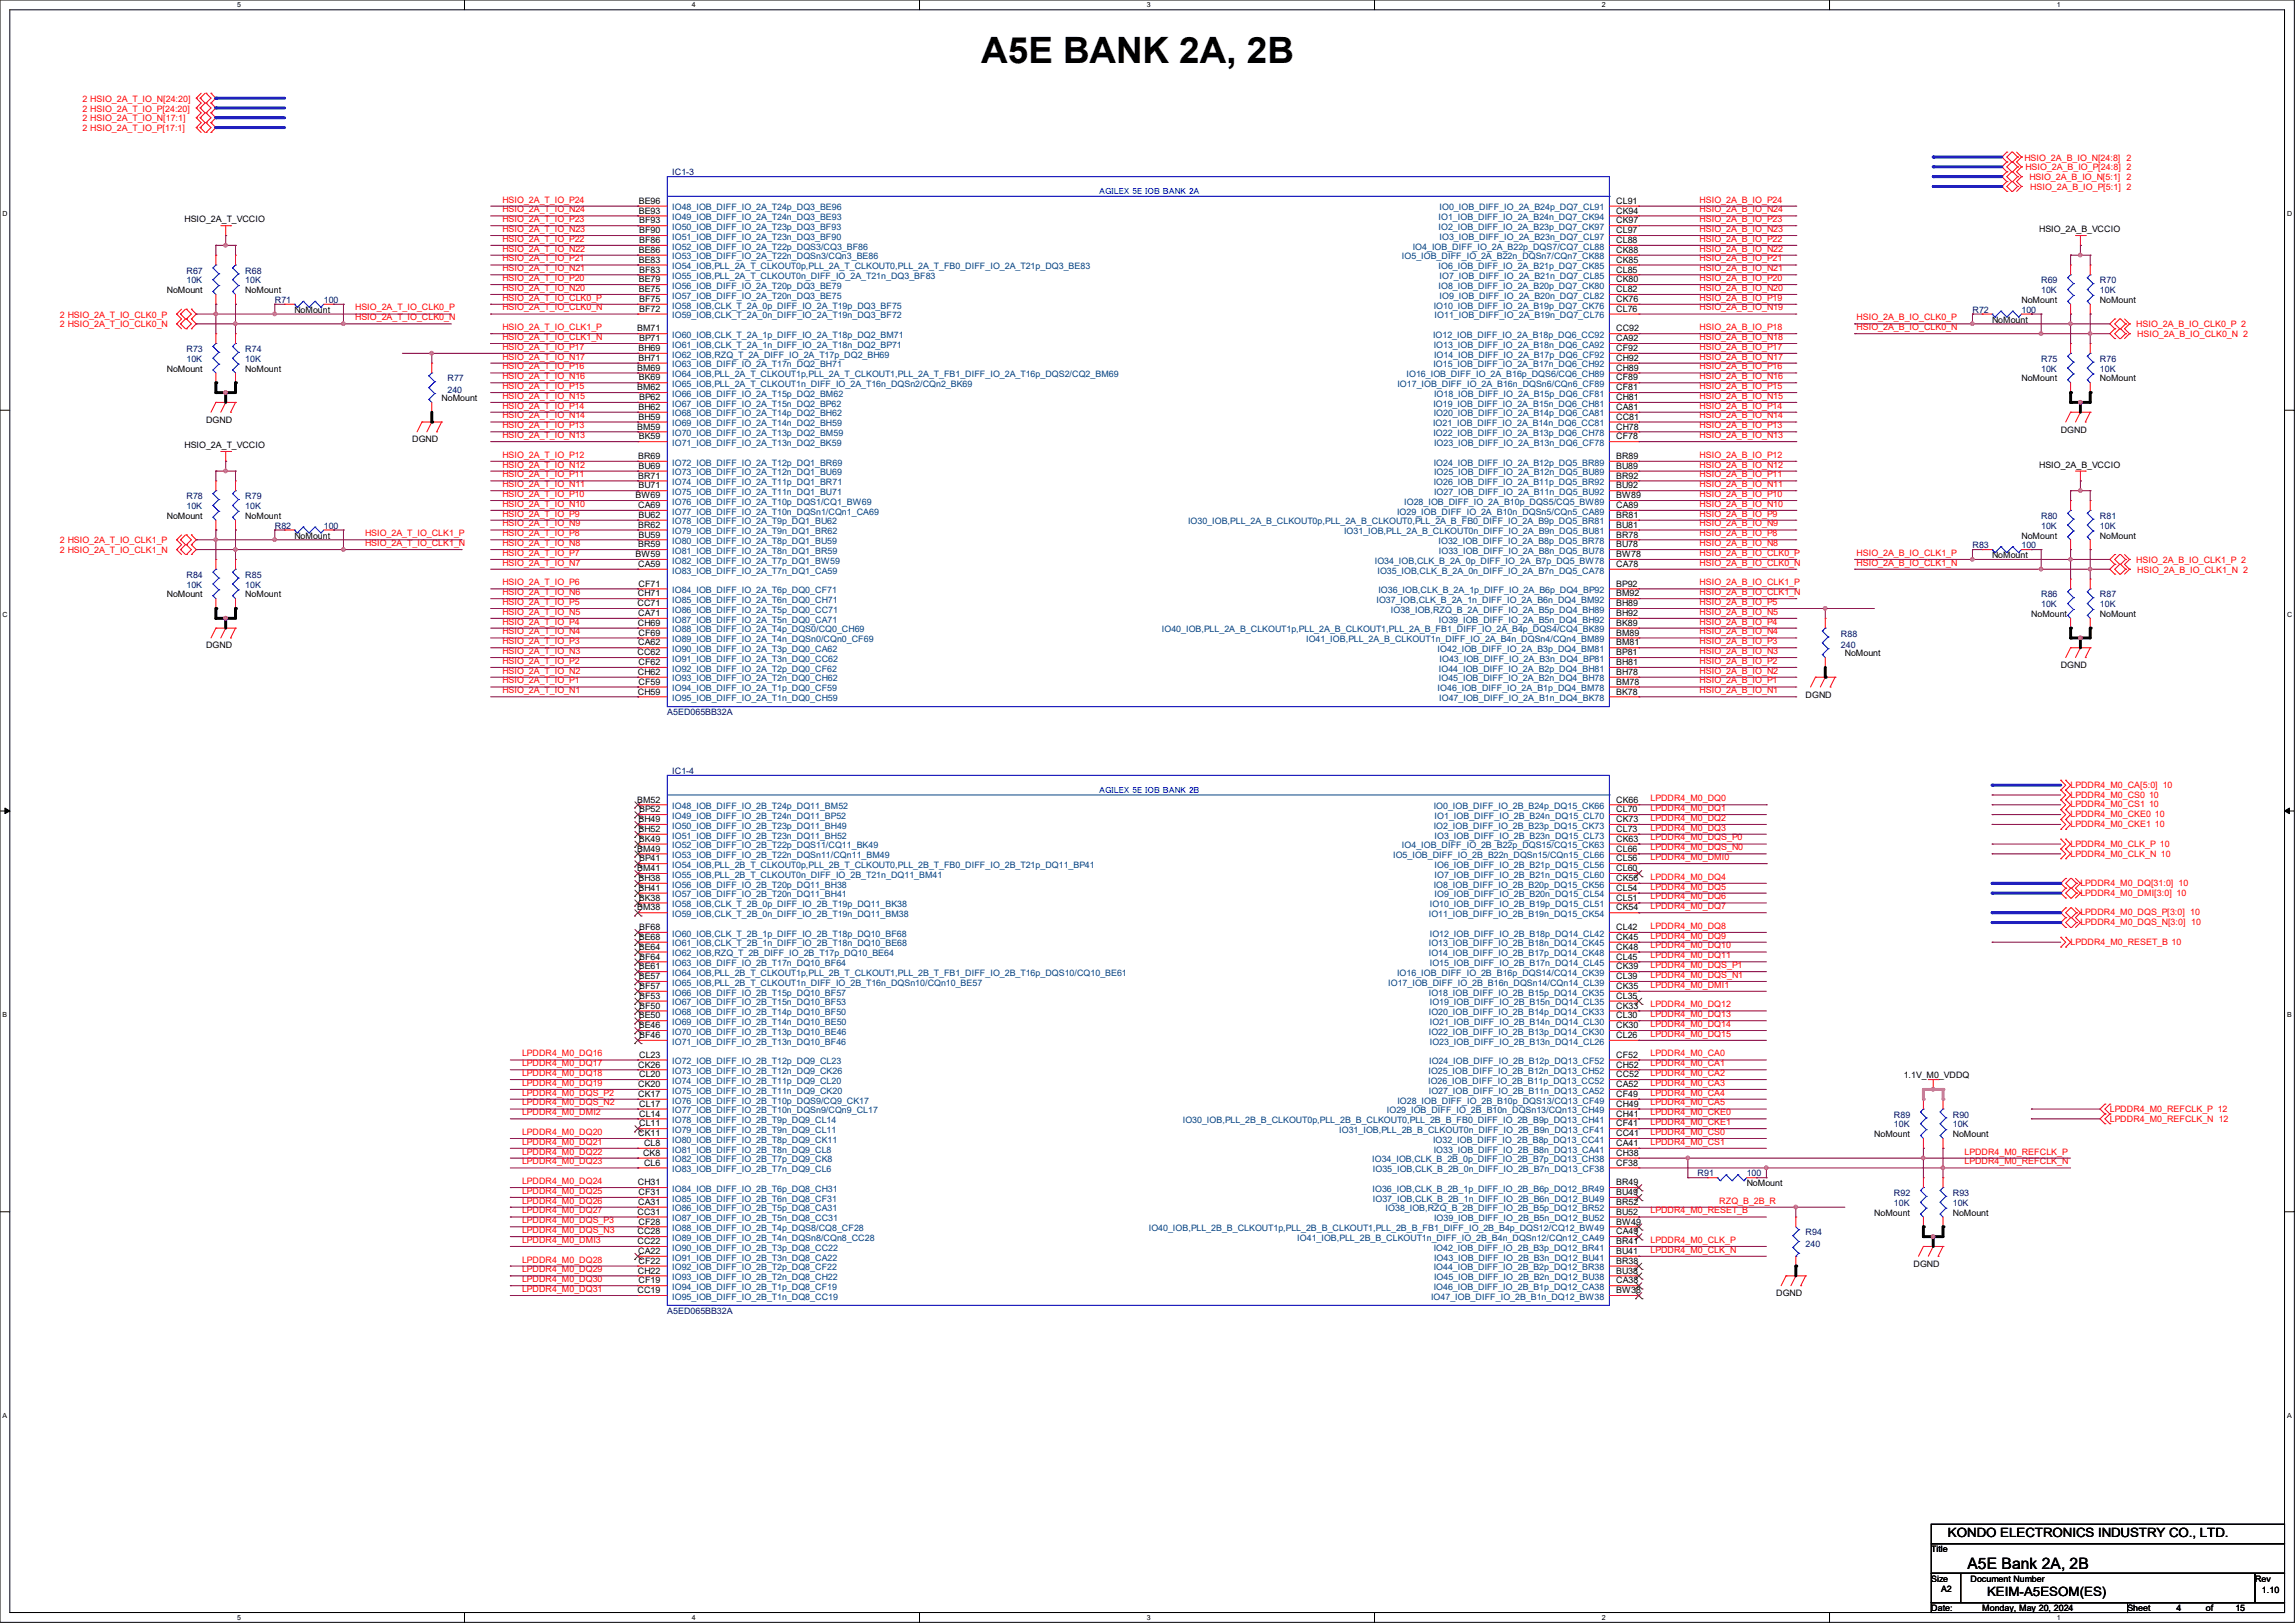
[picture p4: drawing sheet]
<svg xmlns="http://www.w3.org/2000/svg" width="297mm" height="210mm" viewBox="0 0 297 210" stroke-linecap="round" stroke-linejoin="round" font-family="sans-serif">
<defs><g id="words">
<text font-size="4.7" x="127" y="8.2">A5E BANK 2A, 2B</text>
<text font-size="2" x="254.6" y="203.1">A5E Bank 2A, 2B</text>
<g font-size="1.7">
<text x="252.1" y="198.8">KONDO ELECTRONICS INDUSTRY CO., LTD.</text>
<text x="257.2" y="206.5">KEIM-A5ESOM(ES)</text>
</g>
<g font-size="1.1" fill="#f00">
<text x="10.7" y="15.7">2 HSIO_2A_T_IO_N[17:1]</text>
<text x="10.7" y="17">2 HSIO_2A_T_IO_P[17:1]</text>
<text x="10.7" y="13.2">2 HSIO_2A_T_IO_N[24:20]</text>
<text x="10.7" y="14.4">2 HSIO_2A_T_IO_P[24:20]</text>
<text x="262" y="20.8">HSIO_2A_B_IO_N[24:8] 2</text>
<text x="262.1" y="22.1">HSIO_2A_B_IO_P[24:8] 2</text>
<text x="262.6" y="23.3">HSIO_2A_B_IO_N[5:1] 2</text>
<text x="65" y="27.5">HSIO_2A_T_IO_N24</text>
<text x="65" y="26.2">HSIO_2A_T_IO_P24</text>
<text x="65" y="28.7">HSIO_2A_T_IO_P23</text>
<text x="220" y="27.5">HSIO_2A_B_IO_N24</text>
<text x="220" y="26.2">HSIO_2A_B_IO_P24</text>
<text x="220" y="28.7">HSIO_2A_B_IO_P23</text>
<text x="262.8" y="24.6">HSIO_2A_B_IO_P[5:1] 2</text>
<text x="65" y="30">HSIO_2A_T_IO_N23</text>
<text x="65" y="32.6">HSIO_2A_T_IO_N22</text>
<text x="65" y="31.3">HSIO_2A_T_IO_P22</text>
<text x="65" y="35.1">HSIO_2A_T_IO_N21</text>
<text x="65" y="33.8">HSIO_2A_T_IO_P21</text>
<text x="220" y="30">HSIO_2A_B_IO_N23</text>
<text x="220" y="32.6">HSIO_2A_B_IO_N22</text>
<text x="220" y="31.3">HSIO_2A_B_IO_P22</text>
<text x="220" y="35.1">HSIO_2A_B_IO_N21</text>
<text x="220" y="33.8">HSIO_2A_B_IO_P21</text>
<text x="7.7" y="41.1">2 HSIO_2A_T_IO_CLK0_P</text>
<text x="46" y="40.2">HSIO_2A_T_IO_CLK0_P</text>
<text x="46" y="41.4">HSIO_2A_T_IO_CLK0_N</text>
<text x="65" y="37.6">HSIO_2A_T_IO_N20</text>
<text x="65" y="36.4">HSIO_2A_T_IO_P20</text>
<text x="65" y="38.9">HSIO_2A_T_IO_CLK0_P</text>
<text x="65" y="40.2">HSIO_2A_T_IO_CLK0_N</text>
<text x="220" y="37.6">HSIO_2A_B_IO_N20</text>
<text x="220" y="36.4">HSIO_2A_B_IO_P20</text>
<text x="220" y="40.2">HSIO_2A_B_IO_N19</text>
<text x="220" y="38.9">HSIO_2A_B_IO_P19</text>
<text x="240.3" y="41.4">HSIO_2A_B_IO_CLK0_P</text>
<text x="7.7" y="42.4">2 HSIO_2A_T_IO_CLK0_N</text>
<text x="65" y="46.5">HSIO_2A_T_IO_N17</text>
<text x="65" y="47.8">HSIO_2A_T_IO_P16</text>
<text x="65" y="44">HSIO_2A_T_IO_CLK1_N</text>
<text x="65" y="42.7">HSIO_2A_T_IO_CLK1_P</text>
<text x="65" y="45.3">HSIO_2A_T_IO_P17</text>
<text x="220" y="44">HSIO_2A_B_IO_N18</text>
<text x="220" y="42.7">HSIO_2A_B_IO_P18</text>
<text x="220" y="46.5">HSIO_2A_B_IO_N17</text>
<text x="220" y="45.3">HSIO_2A_B_IO_P17</text>
<text x="220" y="47.8">HSIO_2A_B_IO_P16</text>
<text x="240.3" y="42.7">HSIO_2A_B_IO_CLK0_N</text>
<text x="276.5" y="42.4">HSIO_2A_B_IO_CLK0_P 2</text>
<text x="276.6" y="43.6">HSIO_2A_B_IO_CLK0_N 2</text>
<text x="65" y="49.1">HSIO_2A_T_IO_N16</text>
<text x="65" y="51.6">HSIO_2A_T_IO_N15</text>
<text x="65" y="50.3">HSIO_2A_T_IO_P15</text>
<text x="65" y="52.9">HSIO_2A_T_IO_P14</text>
<text x="220" y="49.1">HSIO_2A_B_IO_N16</text>
<text x="220" y="51.6">HSIO_2A_B_IO_N15</text>
<text x="220" y="50.3">HSIO_2A_B_IO_P15</text>
<text x="220" y="52.9">HSIO_2A_B_IO_P14</text>
<text x="65" y="54.1">HSIO_2A_T_IO_N14</text>
<text x="65" y="56.7">HSIO_2A_T_IO_N13</text>
<text x="65" y="55.4">HSIO_2A_T_IO_P13</text>
<text x="65" y="59.2">HSIO_2A_T_IO_P12</text>
<text x="220" y="54.1">HSIO_2A_B_IO_N14</text>
<text x="220" y="55.4">HSIO_2A_B_IO_P13</text>
<text x="220" y="56.7">HSIO_2A_B_IO_N13</text>
<text x="220" y="59.2">HSIO_2A_B_IO_P12</text>
<text x="65" y="60.5">HSIO_2A_T_IO_N12</text>
<text x="65" y="63">HSIO_2A_T_IO_N11</text>
<text x="65" y="61.8">HSIO_2A_T_IO_P11</text>
<text x="65" y="65.6">HSIO_2A_T_IO_N10</text>
<text x="65" y="64.3">HSIO_2A_T_IO_P10</text>
<text x="220" y="60.5">HSIO_2A_B_IO_N12</text>
<text x="220" y="61.8">HSIO_2A_B_IO_P11</text>
<text x="220" y="63">HSIO_2A_B_IO_N11</text>
<text x="220" y="64.3">HSIO_2A_B_IO_P10</text>
<text x="220" y="65.6">HSIO_2A_B_IO_N10</text>
<text x="7.7" y="70.3">2 HSIO_2A_T_IO_CLK1_P</text>
<text x="7.7" y="71.6">2 HSIO_2A_T_IO_CLK1_N</text>
<text x="47.2" y="70.7">HSIO_2A_T_IO_CLK1_N</text>
<text x="47.2" y="69.4">HSIO_2A_T_IO_CLK1_P</text>
<text x="65" y="68.1">HSIO_2A_T_IO_N9</text>
<text x="65" y="66.8">HSIO_2A_T_IO_P9</text>
<text x="65" y="70.7">HSIO_2A_T_IO_N8</text>
<text x="65" y="69.4">HSIO_2A_T_IO_P8</text>
<text x="65" y="71.9">HSIO_2A_T_IO_P7</text>
<text x="220" y="66.8">HSIO_2A_B_IO_P9</text>
<text x="220" y="68.1">HSIO_2A_B_IO_N9</text>
<text x="220" y="69.4">HSIO_2A_B_IO_P8</text>
<text x="220" y="70.7">HSIO_2A_B_IO_N8</text>
<text x="220" y="71.9">HSIO_2A_B_IO_CLK0_P</text>
<text x="240.3" y="71.9">HSIO_2A_B_IO_CLK1_P</text>
<text x="65" y="73.2">HSIO_2A_T_IO_N7</text>
<text x="65" y="77">HSIO_2A_T_IO_N6</text>
<text x="65" y="75.7">HSIO_2A_T_IO_P6</text>
<text x="220" y="75.7">HSIO_2A_B_IO_CLK1_P</text>
<text x="220" y="77">HSIO_2A_B_IO_CLK1_N</text>
<text x="220" y="73.2">HSIO_2A_B_IO_CLK0_N</text>
<text x="240.3" y="73.2">HSIO_2A_B_IO_CLK1_N</text>
<text x="276.5" y="72.9">HSIO_2A_B_IO_CLK1_P 2</text>
<text x="276.6" y="74.1">HSIO_2A_B_IO_CLK1_N 2</text>
<text x="65" y="79.5">HSIO_2A_T_IO_N5</text>
<text x="65" y="78.3">HSIO_2A_T_IO_P5</text>
<text x="65" y="82.1">HSIO_2A_T_IO_N4</text>
<text x="65" y="80.8">HSIO_2A_T_IO_P4</text>
<text x="65" y="83.4">HSIO_2A_T_IO_P3</text>
<text x="220" y="80.8">HSIO_2A_B_IO_P4</text>
<text x="220" y="82.1">HSIO_2A_B_IO_N4</text>
<text x="220" y="83.4">HSIO_2A_B_IO_P3</text>
<text x="220" y="78.3">HSIO_2A_B_IO_P5</text>
<text x="220" y="79.5">HSIO_2A_B_IO_N5</text>
<text x="65" y="84.6">HSIO_2A_T_IO_N3</text>
<text x="65" y="87.2">HSIO_2A_T_IO_N2</text>
<text x="65" y="85.9">HSIO_2A_T_IO_P2</text>
<text x="65" y="89.7">HSIO_2A_T_IO_N1</text>
<text x="65" y="88.4">HSIO_2A_T_IO_P1</text>
<text x="220" y="84.6">HSIO_2A_B_IO_N3</text>
<text x="220" y="85.9">HSIO_2A_B_IO_P2</text>
<text x="220" y="87.2">HSIO_2A_B_IO_N2</text>
<text x="220" y="88.4">HSIO_2A_B_IO_P1</text>
<text x="220" y="89.7">HSIO_2A_B_IO_N1</text>
<text x="268" y="101.9">LPDDR4_M0_CA[5:0] 10</text>
<text x="213.6" y="107.5">LPDDR4_M0_DQ3</text>
<text x="213.6" y="106.2">LPDDR4_M0_DQ2</text>
<text x="213.6" y="104.9">LPDDR4_M0_DQ1</text>
<text x="213.6" y="103.7">LPDDR4_M0_DQ0</text>
<text x="268" y="103.2">LPDDR4_M0_CS0 10</text>
<text x="268" y="105.8">LPDDR4_M0_CKE0 10</text>
<text x="268" y="107">LPDDR4_M0_CKE1 10</text>
<text x="268" y="104.5">LPDDR4_M0_CS1 10</text>
<text x="213.6" y="113.8">LPDDR4_M0_DQ4</text>
<text x="213.6" y="108.8">LPDDR4_M0_DQS_P0</text>
<text x="213.6" y="111.3">LPDDR4_M0_DMI0</text>
<text x="213.6" y="110">LPDDR4_M0_DQS_N0</text>
<text x="268" y="109.6">LPDDR4_M0_CLK_P 10</text>
<text x="268" y="110.8">LPDDR4_M0_CLK_N 10</text>
<text x="213.6" y="117.6">LPDDR4_M0_DQ7</text>
<text x="213.6" y="116.4">LPDDR4_M0_DQ6</text>
<text x="213.6" y="115.1">LPDDR4_M0_DQ5</text>
<text x="269.2" y="114.6">LPDDR4_M0_DQ[31:0] 10</text>
<text x="269.2" y="115.9">LPDDR4_M0_DMI[3:0] 10</text>
<text x="269.2" y="118.5">LPDDR4_M0_DQS_P[3:0] 10</text>
<text x="269.2" y="119.7">LPDDR4_M0_DQS_N[3:0] 10</text>
<text x="213.6" y="124">LPDDR4_M0_DQ11</text>
<text x="213.6" y="122.7">LPDDR4_M0_DQ10</text>
<text x="213.6" y="121.5">LPDDR4_M0_DQ9</text>
<text x="213.6" y="120.2">LPDDR4_M0_DQ8</text>
<text x="213.6" y="125.3">LPDDR4_M0_DQS_P1</text>
<text x="268" y="122.3">LPDDR4_M0_RESET_B 10</text>
<text x="213.6" y="131.6">LPDDR4_M0_DQ13</text>
<text x="213.6" y="130.3">LPDDR4_M0_DQ12</text>
<text x="213.6" y="127.8">LPDDR4_M0_DMI1</text>
<text x="213.6" y="126.5">LPDDR4_M0_DQS_N1</text>
<text x="67.6" y="136.7">LPDDR4_M0_DQ16</text>
<text x="67.6" y="138">LPDDR4_M0_DQ17</text>
<text x="213.6" y="138">LPDDR4_M0_CA1</text>
<text x="213.6" y="136.7">LPDDR4_M0_CA0</text>
<text x="213.6" y="134.2">LPDDR4_M0_DQ15</text>
<text x="213.6" y="132.9">LPDDR4_M0_DQ14</text>
<text x="67.6" y="139.2">LPDDR4_M0_DQ18</text>
<text x="67.6" y="140.5">LPDDR4_M0_DQ19</text>
<text x="67.6" y="143">LPDDR4_M0_DQS_N2</text>
<text x="67.6" y="141.8">LPDDR4_M0_DQS_P2</text>
<text x="213.6" y="139.2">LPDDR4_M0_CA2</text>
<text x="213.6" y="140.5">LPDDR4_M0_CA3</text>
<text x="213.6" y="141.8">LPDDR4_M0_CA4</text>
<text x="213.6" y="143">LPDDR4_M0_CA5</text>
<text x="273" y="143.9">LPDDR4_M0_REFCLK_P 12</text>
<text x="67.6" y="144.3">LPDDR4_M0_DMI2</text>
<text x="67.6" y="146.9">LPDDR4_M0_DQ20</text>
<text x="67.6" y="148.1">LPDDR4_M0_DQ21</text>
<text x="67.6" y="149.4">LPDDR4_M0_DQ22</text>
<text x="213.6" y="145.6">LPDDR4_M0_CKE1</text>
<text x="213.6" y="144.3">LPDDR4_M0_CKE0</text>
<text x="213.6" y="148.1">LPDDR4_M0_CS1</text>
<text x="213.6" y="146.9">LPDDR4_M0_CS0</text>
<text x="254.2" y="149.4">LPDDR4_M0_REFCLK_P</text>
<text x="273" y="145.1">LPDDR4_M0_REFCLK_N 12</text>
<text x="67.6" y="150.7">LPDDR4_M0_DQ23</text>
<text x="67.6" y="155.7">LPDDR4_M0_DQ26</text>
<text x="67.6" y="154.5">LPDDR4_M0_DQ25</text>
<text x="67.6" y="153.2">LPDDR4_M0_DQ24</text>
<text x="222.5" y="155.7">RZQ_B_2B_R</text>
<text x="254.2" y="150.7">LPDDR4_M0_REFCLK_N</text>
<text x="67.6" y="158.3">LPDDR4_M0_DQS_P3</text>
<text x="67.6" y="159.6">LPDDR4_M0_DQS_N3</text>
<text x="67.6" y="157">LPDDR4_M0_DQ27</text>
<text x="67.6" y="160.8">LPDDR4_M0_DMI3</text>
<text x="213.6" y="160.8">LPDDR4_M0_CLK_P</text>
<text x="213.6" y="157">LPDDR4_M0_RESET_B</text>
<text x="67.6" y="167.2">LPDDR4_M0_DQ31</text>
<text x="67.6" y="165.9">LPDDR4_M0_DQ30</text>
<text x="67.6" y="164.6">LPDDR4_M0_DQ29</text>
<text x="67.6" y="163.4">LPDDR4_M0_DQ28</text>
<text x="213.6" y="162.1">LPDDR4_M0_CLK_N</text>
</g>
<g font-size="1.1" fill="#000080">
<text x="87" y="22.7">IC1-3</text>
<text x="24.1" y="35.4">R67</text>
<text x="31.7" y="35.4">R68</text>
<text x="24.1" y="36.7">10K</text>
<text x="31.7" y="36.7">10K</text>
<text x="35.6" y="39.2">R71</text>
<text x="41.9" y="39.2">100</text>
<text x="255.3" y="40.5">R72</text>
<text x="261.6" y="40.5">100</text>
<text x="264.2" y="36.7">R69</text>
<text x="264.2" y="37.9">10K</text>
<text x="271.8" y="36.7">R70</text>
<text x="271.8" y="37.9">10K</text>
<text x="24.1" y="45.6">R73</text>
<text x="24.1" y="46.8">10K</text>
<text x="31.7" y="45.6">R74</text>
<text x="31.7" y="46.8">10K</text>
<text x="264.2" y="46.8">R75</text>
<text x="271.8" y="46.8">R76</text>
<text x="57.9" y="49.4">R77</text>
<text x="57.9" y="50.9">240</text>
<text x="264.2" y="48.1">10K</text>
<text x="271.8" y="48.1">10K</text>
<text x="24.1" y="64.6">R78</text>
<text x="24.1" y="65.9">10K</text>
<text x="31.7" y="64.6">R79</text>
<text x="31.7" y="65.9">10K</text>
<text x="35.6" y="68.4">R82</text>
<text x="41.9" y="68.4">100</text>
<text x="255.3" y="71">R83</text>
<text x="261.6" y="71">100</text>
<text x="264.2" y="67.1">R80</text>
<text x="264.2" y="68.4">10K</text>
<text x="271.8" y="67.1">R81</text>
<text x="271.8" y="68.4">10K</text>
<text x="24.1" y="74.8">R84</text>
<text x="24.1" y="76">10K</text>
<text x="31.7" y="74.8">R85</text>
<text x="31.7" y="76">10K</text>
<text x="264.2" y="77.3">R86</text>
<text x="271.8" y="77.3">R87</text>
<text x="238.2" y="82.4">R88</text>
<text x="238.2" y="83.9">240</text>
<text x="264.2" y="78.6">10K</text>
<text x="271.8" y="78.6">10K</text>
<text x="86.4" y="92.5">A5ED065BB32A</text>
<text x="87" y="100.2">IC1-4</text>
<text x="245.1" y="144.6">R89</text>
<text x="245.1" y="145.9">10K</text>
<text x="252.7" y="144.6">R90</text>
<text x="252.7" y="145.9">10K</text>
<text x="219.7" y="152.2">R91</text>
<text x="226.1" y="152.2">100</text>
<text x="245.1" y="154.8">R92</text>
<text x="252.7" y="154.8">R93</text>
<text x="233.7" y="159.9">R94</text>
<text x="233.7" y="161.4">240</text>
<text x="245.1" y="156">10K</text>
<text x="252.7" y="156">10K</text>
<text x="86.4" y="170">A5ED065BB32A</text>
</g>
<g font-size="1.1">
<text x="23.9" y="28.8">HSIO_2A_T_VCCIO</text>
<text x="82.7" y="27.6">BE93</text>
<text x="82.7" y="26.4">BE96</text>
<text x="82.7" y="28.9">BF93</text>
<text x="209.2" y="26.4">CL91</text>
<text x="209.2" y="27.6">CK94</text>
<text x="209.2" y="28.9">CK97</text>
<text x="82.7" y="34">BE83</text>
<text x="82.7" y="32.7">BE86</text>
<text x="82.7" y="35.3">BF83</text>
<text x="82.7" y="31.5">BF86</text>
<text x="82.7" y="30.2">BF90</text>
<text x="209.2" y="30.2">CL97</text>
<text x="209.2" y="31.5">CL88</text>
<text x="209.2" y="32.7">CK88</text>
<text x="209.2" y="34">CK85</text>
<text x="209.2" y="35.3">CL85</text>
<text x="263.9" y="30.1">HSIO_2A_B_VCCIO</text>
<text x="21.6" y="37.9">NoMount</text>
<text x="31.7" y="37.9">NoMount</text>
<text x="38.1" y="40.5">NoMount</text>
<text x="82.7" y="37.8">BE75</text>
<text x="82.7" y="36.5">BE79</text>
<text x="82.7" y="40.3">BF72</text>
<text x="82.7" y="39.1">BF75</text>
<text x="209.2" y="36.5">CK80</text>
<text x="209.2" y="37.8">CL82</text>
<text x="209.2" y="39.1">CK76</text>
<text x="209.2" y="40.3">CL76</text>
<text x="257.8" y="41.7">NoMount</text>
<text x="261.6" y="39.2">NoMount</text>
<text x="271.8" y="39.2">NoMount</text>
<text x="82.5" y="48">BM69</text>
<text x="82.5" y="42.9">BM71</text>
<text x="82.6" y="46.7">BH71</text>
<text x="82.6" y="45.4">BH69</text>
<text x="82.7" y="44.2">BP71</text>
<text x="209.2" y="42.9">CC92</text>
<text x="209.2" y="44.2">CA92</text>
<text x="209.2" y="45.4">CF92</text>
<text x="209.2" y="46.7">CH92</text>
<text x="209.2" y="48">CH89</text>
<text x="21.6" y="48.1">NoMount</text>
<text x="31.7" y="48.1">NoMount</text>
<text x="57.1" y="51.9">NoMount</text>
<text x="82.5" y="50.5">BM62</text>
<text x="82.6" y="53">BH62</text>
<text x="82.7" y="49.2">BK69</text>
<text x="82.7" y="51.8">BP62</text>
<text x="209.2" y="49.2">CF89</text>
<text x="209.2" y="50.5">CF81</text>
<text x="209.2" y="51.8">CH81</text>
<text x="209.2" y="53">CA81</text>
<text x="261.6" y="49.4">NoMount</text>
<text x="271.8" y="49.4">NoMount</text>
<text x="23.9" y="58">HSIO_2A_T_VCCIO</text>
<text x="26.7" y="54.7">DGND</text>
<text x="53.3" y="57.2">DGND</text>
<text x="82.5" y="55.6">BM59</text>
<text x="82.6" y="59.4">BR69</text>
<text x="82.6" y="54.3">BH59</text>
<text x="82.7" y="56.9">BK59</text>
<text x="209.2" y="54.3">CC81</text>
<text x="209.2" y="55.6">CH78</text>
<text x="209.2" y="56.9">CF78</text>
<text x="209.2" y="59.4">BR89</text>
<text x="266.7" y="56">DGND</text>
<text x="82.3" y="64.5">BW69</text>
<text x="82.6" y="65.7">CA69</text>
<text x="82.6" y="61.9">BR71</text>
<text x="82.6" y="63.2">BU71</text>
<text x="82.6" y="60.7">BU69</text>
<text x="209.2" y="60.7">BU89</text>
<text x="209.2" y="61.9">BR92</text>
<text x="209.2" y="63.2">BU92</text>
<text x="209.2" y="64.5">BW89</text>
<text x="209.2" y="65.7">CA89</text>
<text x="263.9" y="60.5">HSIO_2A_B_VCCIO</text>
<text x="21.6" y="67.1">NoMount</text>
<text x="31.7" y="67.1">NoMount</text>
<text x="38.1" y="69.7">NoMount</text>
<text x="82.6" y="70.8">BR59</text>
<text x="82.6" y="68.3">BR62</text>
<text x="82.6" y="69.6">BU59</text>
<text x="82.6" y="67">BU62</text>
<text x="209.2" y="67">BR81</text>
<text x="209.2" y="68.3">BU81</text>
<text x="209.2" y="69.6">BR78</text>
<text x="209.2" y="70.8">BU78</text>
<text x="261.6" y="69.7">NoMount</text>
<text x="271.8" y="69.7">NoMount</text>
<text x="21.6" y="77.3">NoMount</text>
<text x="31.7" y="77.3">NoMount</text>
<text x="82.3" y="72.1">BW59</text>
<text x="82.5" y="77.2">CH71</text>
<text x="82.6" y="73.4">CA59</text>
<text x="82.6" y="75.9">CF71</text>
<text x="209.2" y="72.1">BW78</text>
<text x="209.2" y="73.4">CA78</text>
<text x="209.2" y="75.9">BP92</text>
<text x="209.2" y="77.2">BM92</text>
<text x="257.8" y="72.2">NoMount</text>
<text x="26.7" y="83.9">DGND</text>
<text x="82.5" y="78.4">CC71</text>
<text x="82.5" y="81">CH69</text>
<text x="82.6" y="83.5">CA62</text>
<text x="82.6" y="79.7">CA71</text>
<text x="82.6" y="82.3">CF69</text>
<text x="209.2" y="78.4">BH89</text>
<text x="209.2" y="79.7">BH92</text>
<text x="209.2" y="81">BK89</text>
<text x="209.2" y="82.3">BM89</text>
<text x="209.2" y="83.5">BM81</text>
<text x="262.9" y="79.8">NoMount</text>
<text x="271.8" y="79.8">NoMount</text>
<text x="82.5" y="84.8">CC62</text>
<text x="82.5" y="89.9">CH59</text>
<text x="82.5" y="87.3">CH62</text>
<text x="82.6" y="88.6">CF59</text>
<text x="82.6" y="86.1">CF62</text>
<text x="209.2" y="84.8">BP81</text>
<text x="209.2" y="86.1">BH81</text>
<text x="209.2" y="87.3">BH78</text>
<text x="209.2" y="88.6">BM78</text>
<text x="209.2" y="89.9">BK78</text>
<text x="238.8" y="84.9">NoMount</text>
<text x="266.7" y="86.4">DGND</text>
<text x="233.7" y="90.3">DGND</text>
<text x="82.5" y="103.8">BM52</text>
<text x="82.6" y="106.4">BH49</text>
<text x="82.6" y="107.7">BH52</text>
<text x="82.7" y="105.1">BP52</text>
<text x="209.2" y="103.8">CK66</text>
<text x="209.2" y="105.1">CL70</text>
<text x="209.2" y="106.4">CK73</text>
<text x="209.2" y="107.7">CL73</text>
<text x="82.5" y="110.2">BM49</text>
<text x="82.5" y="112.7">BM41</text>
<text x="82.7" y="108.9">BK49</text>
<text x="82.7" y="111.5">BP41</text>
<text x="209.2" y="108.9">CK63</text>
<text x="209.2" y="110.2">CL66</text>
<text x="209.2" y="111.5">CL56</text>
<text x="209.2" y="112.7">CL60</text>
<text x="82.5" y="117.8">BM38</text>
<text x="82.6" y="114">BH38</text>
<text x="82.6" y="115.3">BH41</text>
<text x="82.7" y="116.5">BK38</text>
<text x="209.2" y="114">CK56</text>
<text x="209.2" y="115.3">CL54</text>
<text x="209.2" y="116.5">CL51</text>
<text x="209.2" y="117.8">CK54</text>
<text x="82.7" y="121.6">BE68</text>
<text x="82.7" y="122.9">BE64</text>
<text x="82.7" y="125.4">BE61</text>
<text x="82.7" y="120.4">BF68</text>
<text x="82.7" y="124.2">BF64</text>
<text x="209.2" y="120.4">CL42</text>
<text x="209.2" y="121.6">CK45</text>
<text x="209.2" y="122.9">CK48</text>
<text x="209.2" y="124.2">CL45</text>
<text x="209.2" y="125.4">CK39</text>
<text x="82.7" y="126.7">BE57</text>
<text x="82.7" y="131.8">BE50</text>
<text x="82.7" y="128">BF57</text>
<text x="82.7" y="129.2">BF53</text>
<text x="82.7" y="130.5">BF50</text>
<text x="209.2" y="126.7">CL39</text>
<text x="209.2" y="128">CK35</text>
<text x="209.2" y="129.2">CL35</text>
<text x="209.2" y="130.5">CK33</text>
<text x="209.2" y="131.8">CL30</text>
<text x="82.7" y="133.1">BE46</text>
<text x="82.7" y="134.3">BF46</text>
<text x="82.7" y="136.9">CL23</text>
<text x="209.2" y="133.1">CK30</text>
<text x="209.2" y="134.3">CL26</text>
<text x="209.2" y="136.9">CF52</text>
<text x="82.6" y="138.1">CK26</text>
<text x="82.6" y="140.7">CK20</text>
<text x="82.6" y="141.9">CK17</text>
<text x="82.7" y="139.4">CL20</text>
<text x="82.7" y="143.2">CL17</text>
<text x="209.2" y="138.1">CH52</text>
<text x="209.2" y="139.4">CC52</text>
<text x="209.2" y="140.7">CA52</text>
<text x="209.2" y="141.9">CF49</text>
<text x="209.2" y="143.2">CH49</text>
<text x="246.4" y="139.5">1.1V_M0_VDDQ</text>
<text x="82.6" y="147">CK11</text>
<text x="82.7" y="144.5">CL14</text>
<text x="82.7" y="145.8">CL11</text>
<text x="83.2" y="149.6">CK8</text>
<text x="83.4" y="148.3">CL8</text>
<text x="209.2" y="144.5">CH41</text>
<text x="209.2" y="145.8">CF41</text>
<text x="209.2" y="147">CC41</text>
<text x="209.2" y="148.3">CA41</text>
<text x="209.2" y="149.6">CH38</text>
<text x="242.6" y="147.2">NoMount</text>
<text x="252.7" y="147.2">NoMount</text>
<text x="82.5" y="153.4">CH31</text>
<text x="82.6" y="155.9">CA31</text>
<text x="82.6" y="154.6">CF31</text>
<text x="83.4" y="150.8">CL6</text>
<text x="209.2" y="150.8">CF38</text>
<text x="209.2" y="153.4">BR49</text>
<text x="209.2" y="154.6">BU49</text>
<text x="209.2" y="155.9">BR52</text>
<text x="226.1" y="153.5">NoMount</text>
<text x="82.5" y="157.2">CC31</text>
<text x="82.5" y="159.7">CC28</text>
<text x="82.5" y="161">CC22</text>
<text x="82.6" y="158.5">CF28</text>
<text x="209.2" y="157.2">BU52</text>
<text x="209.2" y="158.5">BW49</text>
<text x="209.2" y="159.7">CA49</text>
<text x="209.2" y="161">BR41</text>
<text x="242.6" y="157.3">NoMount</text>
<text x="252.7" y="157.3">NoMount</text>
<text x="82.5" y="167.3">CC19</text>
<text x="82.5" y="164.8">CH22</text>
<text x="82.6" y="162.3">CA22</text>
<text x="82.6" y="163.5">CF22</text>
<text x="82.6" y="166.1">CF19</text>
<text x="209.2" y="162.3">BU41</text>
<text x="209.2" y="163.5">BR38</text>
<text x="209.2" y="164.8">BU38</text>
<text x="209.2" y="166.1">CA38</text>
<text x="209.2" y="167.3">BW38</text>
<text x="229.9" y="167.7">DGND</text>
<text x="247.6" y="163.9">DGND</text>
<text x="249.9" y="200.9">Title</text>
<text x="249.9" y="204.7">Size</text>
<text x="249.9" y="208.5">Date:</text>
<text x="251.2" y="206">A2</text>
<text x="255" y="204.7">Document Number</text>
<text x="256.5" y="208.5">Monday, May 20, 2024</text>
<text x="275.3" y="208.5">Sheet</text>
<text x="281.7" y="208.5">4</text>
<text x="285.5" y="208.5">of</text>
<text x="289.3" y="208.5">15</text>
<text x="291.8" y="204.7">Rev</text>
<text x="292.7" y="206.1">1.10</text>
</g>
<g font-size="1.1" fill="#004080">
<text x="87" y="29.8">IO50_IOB_DIFF_IO_2A_T23p_DQ3_BF93</text>
<text x="87" y="28.5">IO49_IOB_DIFF_IO_2A_T24n_DQ3_BE93</text>
<text x="87" y="27.2">IO48_IOB_DIFF_IO_2A_T24p_DQ3_BE96</text>
<text x="186.2" y="28.5">IO1_IOB_DIFF_IO_2A_B24n_DQ7_CK94</text>
<text x="186.2" y="29.8">IO2_IOB_DIFF_IO_2A_B23p_DQ7_CK97</text>
<text x="186.3" y="27.2">IO0_IOB_DIFF_IO_2A_B24p_DQ7_CL91</text>
<text x="87" y="34.8">IO54_IOB,PLL_2A_T_CLKOUT0p,PLL_2A_T_CLKOUT0,PLL_2A_T_FB0_DIFF_IO_2A_T21p_DQ3_BE83</text>
<text x="87" y="33.6">IO53_IOB_DIFF_IO_2A_T22n_DQSn3/CQn3_BE86</text>
<text x="87" y="32.3">IO52_IOB_DIFF_IO_2A_T22p_DQS3/CQ3_BF86</text>
<text x="87" y="31">IO51_IOB_DIFF_IO_2A_T23n_DQ3_BF90</text>
<text x="181.4" y="33.6">IO5_IOB_DIFF_IO_2A_B22n_DQSn7/CQn7_CK88</text>
<text x="182.8" y="32.3">IO4_IOB_DIFF_IO_2A_B22p_DQS7/CQ7_CL88</text>
<text x="186.2" y="34.8">IO6_IOB_DIFF_IO_2A_B21p_DQ7_CK85</text>
<text x="186.3" y="31">IO3_IOB_DIFF_IO_2A_B23n_DQ7_CL97</text>
<text x="87" y="41.2">IO59_IOB,CLK_T_2A_0n_DIFF_IO_2A_T19n_DQ3_BF72</text>
<text x="87" y="39.9">IO58_IOB,CLK_T_2A_0p_DIFF_IO_2A_T19p_DQ3_BF75</text>
<text x="87" y="38.7">IO57_IOB_DIFF_IO_2A_T20n_DQ3_BE75</text>
<text x="87" y="37.4">IO56_IOB_DIFF_IO_2A_T20p_DQ3_BE79</text>
<text x="87" y="36.1">IO55_IOB,PLL_2A_T_CLKOUT0n_DIFF_IO_2A_T21n_DQ3_BF83</text>
<text x="185.5" y="39.9">IO10_IOB_DIFF_IO_2A_B19p_DQ7_CK76</text>
<text x="185.7" y="41.2">IO11_IOB_DIFF_IO_2A_B19n_DQ7_CL76</text>
<text x="186.2" y="37.4">IO8_IOB_DIFF_IO_2A_B20p_DQ7_CK80</text>
<text x="186.3" y="36.1">IO7_IOB_DIFF_IO_2A_B21n_DQ7_CL85</text>
<text x="186.3" y="38.7">IO9_IOB_DIFF_IO_2A_B20n_DQ7_CL82</text>
<text x="87" y="47.5">IO63_IOB_DIFF_IO_2A_T17n_DQ2_BH71</text>
<text x="87" y="46.3">IO62_IOB,RZQ_T_2A_DIFF_IO_2A_T17p_DQ2_BH69</text>
<text x="87" y="45">IO61_IOB,CLK_T_2A_1n_DIFF_IO_2A_T18n_DQ2_BP71</text>
<text x="87" y="43.7">IO60_IOB,CLK_T_2A_1p_DIFF_IO_2A_T18p_DQ2_BM71</text>
<text x="185.5" y="43.7">IO12_IOB_DIFF_IO_2A_B18p_DQ6_CC92</text>
<text x="185.5" y="47.5">IO15_IOB_DIFF_IO_2A_B17n_DQ6_CH92</text>
<text x="185.5" y="45">IO13_IOB_DIFF_IO_2A_B18n_DQ6_CA92</text>
<text x="185.6" y="46.3">IO14_IOB_DIFF_IO_2A_B17p_DQ6_CF92</text>
<text x="87" y="53.9">IO68_IOB_DIFF_IO_2A_T14p_DQ2_BH62</text>
<text x="87" y="52.6">IO67_IOB_DIFF_IO_2A_T15n_DQ2_BP62</text>
<text x="87" y="51.4">IO66_IOB_DIFF_IO_2A_T15p_DQ2_BM62</text>
<text x="87" y="50.1">IO65_IOB,PLL_2A_T_CLKOUT1n_DIFF_IO_2A_T16n_DQSn2/CQn2_BK69</text>
<text x="87" y="48.8">IO64_IOB,PLL_2A_T_CLKOUT1p,PLL_2A_T_CLKOUT1,PLL_2A_T_FB1_DIFF_IO_2A_T16p_DQS2/CQ2_BM69</text>
<text x="180.8" y="50.1">IO17_IOB_DIFF_IO_2A_B16n_DQSn6/CQn6_CF89</text>
<text x="182" y="48.8">IO16_IOB_DIFF_IO_2A_B16p_DQS6/CQ6_CH89</text>
<text x="185.5" y="52.6">IO19_IOB_DIFF_IO_2A_B15n_DQ6_CH81</text>
<text x="185.5" y="53.9">IO20_IOB_DIFF_IO_2A_B14p_DQ6_CA81</text>
<text x="185.6" y="51.4">IO18_IOB_DIFF_IO_2A_B15p_DQ6_CF81</text>
<text x="87" y="57.7">IO71_IOB_DIFF_IO_2A_T13n_DQ2_BK59</text>
<text x="87" y="56.4">IO70_IOB_DIFF_IO_2A_T13p_DQ2_BM59</text>
<text x="87" y="55.2">IO69_IOB_DIFF_IO_2A_T14n_DQ2_BH59</text>
<text x="185.5" y="55.2">IO21_IOB_DIFF_IO_2A_B14n_DQ6_CC81</text>
<text x="185.5" y="56.4">IO22_IOB_DIFF_IO_2A_B13p_DQ6_CH78</text>
<text x="185.6" y="57.7">IO23_IOB_DIFF_IO_2A_B13n_DQ6_CF78</text>
<text x="87" y="65.3">IO76_IOB_DIFF_IO_2A_T10p_DQS1/CQ1_BW69</text>
<text x="87" y="64.1">IO75_IOB_DIFF_IO_2A_T11n_DQ1_BU71</text>
<text x="87" y="62.8">IO74_IOB_DIFF_IO_2A_T11p_DQ1_BR71</text>
<text x="87" y="61.5">IO73_IOB_DIFF_IO_2A_T12n_DQ1_BU69</text>
<text x="87" y="60.2">IO72_IOB_DIFF_IO_2A_T12p_DQ1_BR69</text>
<text x="181.7" y="65.3">IO28_IOB_DIFF_IO_2A_B10p_DQS5/CQ5_BW89</text>
<text x="185.5" y="60.2">IO24_IOB_DIFF_IO_2A_B12p_DQ5_BR89</text>
<text x="185.5" y="62.8">IO26_IOB_DIFF_IO_2A_B11p_DQ5_BR92</text>
<text x="185.6" y="61.5">IO25_IOB_DIFF_IO_2A_B12n_DQ5_BU89</text>
<text x="185.6" y="64.1">IO27_IOB_DIFF_IO_2A_B11n_DQ5_BU92</text>
<text x="87" y="71.7">IO81_IOB_DIFF_IO_2A_T8n_DQ1_BR59</text>
<text x="87" y="70.4">IO80_IOB_DIFF_IO_2A_T8p_DQ1_BU59</text>
<text x="87" y="69.1">IO79_IOB_DIFF_IO_2A_T9n_DQ1_BR62</text>
<text x="87" y="67.9">IO78_IOB_DIFF_IO_2A_T9p_DQ1_BU62</text>
<text x="87" y="66.6">IO77_IOB_DIFF_IO_2A_T10n_DQSn1/CQn1_CA69</text>
<text x="153.8" y="67.9">IO30_IOB,PLL_2A_B_CLKOUT0p,PLL_2A_B_CLKOUT0,PLL_2A_B_FB0_DIFF_IO_2A_B9p_DQ5_BR81</text>
<text x="173.9" y="69.1">IO31_IOB,PLL_2A_B_CLKOUT0n_DIFF_IO_2A_B9n_DQ5_BU81</text>
<text x="180.8" y="66.6">IO29_IOB_DIFF_IO_2A_B10n_DQSn5/CQn5_CA89</text>
<text x="186.2" y="70.4">IO32_IOB_DIFF_IO_2A_B8p_DQ5_BR78</text>
<text x="186.2" y="71.7">IO33_IOB_DIFF_IO_2A_B8n_DQ5_BU78</text>
<text x="87" y="76.8">IO84_IOB_DIFF_IO_2A_T6p_DQ0_CF71</text>
<text x="87" y="74.2">IO83_IOB_DIFF_IO_2A_T7n_DQ1_CA59</text>
<text x="87" y="72.9">IO82_IOB_DIFF_IO_2A_T7p_DQ1_BW59</text>
<text x="177.9" y="72.9">IO34_IOB,CLK_B_2A_0p_DIFF_IO_2A_B7p_DQ5_BW78</text>
<text x="178.3" y="74.2">IO35_IOB,CLK_B_2A_0n_DIFF_IO_2A_B7n_DQ5_CA78</text>
<text x="178.4" y="76.8">IO36_IOB,CLK_B_2A_1p_DIFF_IO_2A_B6p_DQ4_BP92</text>
<text x="87" y="83.1">IO89_IOB_DIFF_IO_2A_T4n_DQSn0/CQn0_CF69</text>
<text x="87" y="81.8">IO88_IOB_DIFF_IO_2A_T4p_DQS0/CQ0_CH69</text>
<text x="87" y="80.6">IO87_IOB_DIFF_IO_2A_T5n_DQ0_CA71</text>
<text x="87" y="79.3">IO86_IOB_DIFF_IO_2A_T5p_DQ0_CC71</text>
<text x="87" y="78">IO85_IOB_DIFF_IO_2A_T6n_DQ0_CH71</text>
<text x="150.4" y="81.8">IO40_IOB,PLL_2A_B_CLKOUT1p,PLL_2A_B_CLKOUT1,PLL_2A_B_FB1_DIFF_IO_2A_B4p_DQS4/CQ4_BK89</text>
<text x="169" y="83.1">IO41_IOB,PLL_2A_B_CLKOUT1n_DIFF_IO_2A_B4n_DQSn4/CQn4_BM89</text>
<text x="178.1" y="78">IO37_IOB,CLK_B_2A_1n_DIFF_IO_2A_B6n_DQ4_BM92</text>
<text x="180" y="79.3">IO38_IOB,RZQ_B_2A_DIFF_IO_2A_B5p_DQ4_BH89</text>
<text x="186.2" y="80.6">IO39_IOB_DIFF_IO_2A_B5n_DQ4_BH92</text>
<text x="87" y="89.5">IO94_IOB_DIFF_IO_2A_T1p_DQ0_CF59</text>
<text x="87" y="88.2">IO93_IOB_DIFF_IO_2A_T2n_DQ0_CH62</text>
<text x="87" y="86.9">IO92_IOB_DIFF_IO_2A_T2p_DQ0_CF62</text>
<text x="87" y="85.6">IO91_IOB_DIFF_IO_2A_T3n_DQ0_CC62</text>
<text x="87" y="84.4">IO90_IOB_DIFF_IO_2A_T3p_DQ0_CA62</text>
<text x="186.1" y="84.4">IO42_IOB_DIFF_IO_2A_B3p_DQ4_BM81</text>
<text x="186.1" y="89.5">IO46_IOB_DIFF_IO_2A_B1p_DQ4_BM78</text>
<text x="186.2" y="86.9">IO44_IOB_DIFF_IO_2A_B2p_DQ4_BH81</text>
<text x="186.2" y="88.2">IO45_IOB_DIFF_IO_2A_B2n_DQ4_BH78</text>
<text x="186.3" y="85.6">IO43_IOB_DIFF_IO_2A_B3n_DQ4_BP81</text>
<text x="87" y="90.7">IO95_IOB_DIFF_IO_2A_T1n_DQ0_CH59</text>
<text x="186.3" y="90.7">IO47_IOB_DIFF_IO_2A_B1n_DQ4_BK78</text>
<text x="87" y="104.7">IO48_IOB_DIFF_IO_2B_T24p_DQ11_BM52</text>
<text x="87" y="106">IO49_IOB_DIFF_IO_2B_T24n_DQ11_BP52</text>
<text x="87" y="107.2">IO50_IOB_DIFF_IO_2B_T23p_DQ11_BH49</text>
<text x="185.5" y="104.7">IO0_IOB_DIFF_IO_2B_B24p_DQ15_CK66</text>
<text x="185.5" y="107.2">IO2_IOB_DIFF_IO_2B_B23p_DQ15_CK73</text>
<text x="185.7" y="106">IO1_IOB_DIFF_IO_2B_B24n_DQ15_CL70</text>
<text x="87" y="108.5">IO51_IOB_DIFF_IO_2B_T23n_DQ11_BH52</text>
<text x="87" y="109.8">IO52_IOB_DIFF_IO_2B_T22p_DQS11/CQ11_BK49</text>
<text x="87" y="111">IO53_IOB_DIFF_IO_2B_T22n_DQSn11/CQn11_BM49</text>
<text x="87" y="112.3">IO54_IOB,PLL_2B_T_CLKOUT0p,PLL_2B_T_CLKOUT0,PLL_2B_T_FB0_DIFF_IO_2B_T21p_DQ11_BP41</text>
<text x="87" y="113.6">IO55_IOB,PLL_2B_T_CLKOUT0n_DIFF_IO_2B_T21n_DQ11_BM41</text>
<text x="180.3" y="111">IO5_IOB_DIFF_IO_2B_B22n_DQSn15/CQn15_CL66</text>
<text x="181.4" y="109.8">IO4_IOB_DIFF_IO_2B_B22p_DQS15/CQ15_CK63</text>
<text x="185.7" y="108.5">IO3_IOB_DIFF_IO_2B_B23n_DQ15_CL73</text>
<text x="185.7" y="112.3">IO6_IOB_DIFF_IO_2B_B21p_DQ15_CL56</text>
<text x="185.7" y="113.6">IO7_IOB_DIFF_IO_2B_B21n_DQ15_CL60</text>
<text x="87" y="114.9">IO56_IOB_DIFF_IO_2B_T20p_DQ11_BH38</text>
<text x="87" y="116.1">IO57_IOB_DIFF_IO_2B_T20n_DQ11_BH41</text>
<text x="87" y="117.4">IO58_IOB,CLK_T_2B_0p_DIFF_IO_2B_T19p_DQ11_BK38</text>
<text x="87" y="118.7">IO59_IOB,CLK_T_2B_0n_DIFF_IO_2B_T19n_DQ11_BM38</text>
<text x="184.9" y="118.7">IO11_IOB_DIFF_IO_2B_B19n_DQ15_CK54</text>
<text x="185" y="117.4">IO10_IOB_DIFF_IO_2B_B19p_DQ15_CL51</text>
<text x="185.5" y="114.9">IO8_IOB_DIFF_IO_2B_B20p_DQ15_CK56</text>
<text x="185.7" y="116.1">IO9_IOB_DIFF_IO_2B_B20n_DQ15_CL54</text>
<text x="87" y="121.2">IO60_IOB,CLK_T_2B_1p_DIFF_IO_2B_T18p_DQ10_BF68</text>
<text x="87" y="122.5">IO61_IOB,CLK_T_2B_1n_DIFF_IO_2B_T18n_DQ10_BE68</text>
<text x="87" y="123.7">IO62_IOB,RZQ_T_2B_DIFF_IO_2B_T17p_DQ10_BE64</text>
<text x="87" y="125">IO63_IOB_DIFF_IO_2B_T17n_DQ10_BF64</text>
<text x="184.9" y="122.5">IO13_IOB_DIFF_IO_2B_B18n_DQ14_CK45</text>
<text x="184.9" y="123.7">IO14_IOB_DIFF_IO_2B_B17p_DQ14_CK48</text>
<text x="185" y="121.2">IO12_IOB_DIFF_IO_2B_B18p_DQ14_CL42</text>
<text x="185" y="125">IO15_IOB_DIFF_IO_2B_B17n_DQ14_CL45</text>
<text x="87" y="126.3">IO64_IOB,PLL_2B_T_CLKOUT1p,PLL_2B_T_CLKOUT1,PLL_2B_T_FB1_DIFF_IO_2B_T16p_DQS10/CQ10_BE61</text>
<text x="87" y="127.6">IO65_IOB,PLL_2B_T_CLKOUT1n_DIFF_IO_2B_T16n_DQSn10/CQn10_BE57</text>
<text x="87" y="128.8">IO66_IOB_DIFF_IO_2B_T15p_DQ10_BF57</text>
<text x="87" y="130.1">IO67_IOB_DIFF_IO_2B_T15n_DQ10_BF53</text>
<text x="87" y="131.4">IO68_IOB_DIFF_IO_2B_T14p_DQ10_BF50</text>
<text x="179.7" y="127.6">IO17_IOB_DIFF_IO_2B_B16n_DQSn14/CQn14_CL39</text>
<text x="180.8" y="126.3">IO16_IOB_DIFF_IO_2B_B16p_DQS14/CQ14_CK39</text>
<text x="184.9" y="128.8">IO18_IOB_DIFF_IO_2B_B15p_DQ14_CK35</text>
<text x="184.9" y="131.4">IO20_IOB_DIFF_IO_2B_B14p_DQ14_CK33</text>
<text x="185" y="130.1">IO19_IOB_DIFF_IO_2B_B15n_DQ14_CL35</text>
<text x="87" y="132.6">IO69_IOB_DIFF_IO_2B_T14n_DQ10_BE50</text>
<text x="87" y="133.9">IO70_IOB_DIFF_IO_2B_T13p_DQ10_BE46</text>
<text x="87" y="135.2">IO71_IOB_DIFF_IO_2B_T13n_DQ10_BF46</text>
<text x="87" y="137.7">IO72_IOB_DIFF_IO_2B_T12p_DQ9_CL23</text>
<text x="184.9" y="133.9">IO22_IOB_DIFF_IO_2B_B13p_DQ14_CK30</text>
<text x="184.9" y="137.7">IO24_IOB_DIFF_IO_2B_B12p_DQ13_CF52</text>
<text x="185" y="132.6">IO21_IOB_DIFF_IO_2B_B14n_DQ14_CL30</text>
<text x="185" y="135.2">IO23_IOB_DIFF_IO_2B_B13n_DQ14_CL26</text>
<text x="87" y="139">IO73_IOB_DIFF_IO_2B_T12n_DQ9_CK26</text>
<text x="87" y="140.3">IO74_IOB_DIFF_IO_2B_T11p_DQ9_CL20</text>
<text x="87" y="141.5">IO75_IOB_DIFF_IO_2B_T11n_DQ9_CK20</text>
<text x="87" y="142.8">IO76_IOB_DIFF_IO_2B_T10p_DQS9/CQ9_CK17</text>
<text x="180.8" y="142.8">IO28_IOB_DIFF_IO_2B_B10p_DQS13/CQ13_CF49</text>
<text x="184.8" y="140.3">IO26_IOB_DIFF_IO_2B_B11p_DQ13_CC52</text>
<text x="184.9" y="139">IO25_IOB_DIFF_IO_2B_B12n_DQ13_CH52</text>
<text x="184.9" y="141.5">IO27_IOB_DIFF_IO_2B_B11n_DQ13_CA52</text>
<text x="87" y="144.1">IO77_IOB_DIFF_IO_2B_T10n_DQSn9/CQn9_CL17</text>
<text x="87" y="145.3">IO78_IOB_DIFF_IO_2B_T9p_DQ9_CL14</text>
<text x="87" y="146.6">IO79_IOB_DIFF_IO_2B_T9n_DQ9_CL11</text>
<text x="87" y="147.9">IO80_IOB_DIFF_IO_2B_T8p_DQ9_CK11</text>
<text x="87" y="149.1">IO81_IOB_DIFF_IO_2B_T8n_DQ9_CL8</text>
<text x="153.1" y="145.3">IO30_IOB,PLL_2B_B_CLKOUT0p,PLL_2B_B_CLKOUT0,PLL_2B_B_FB0_DIFF_IO_2B_B9p_DQ13_CH41</text>
<text x="173.3" y="146.6">IO31_IOB,PLL_2B_B_CLKOUT0n_DIFF_IO_2B_B9n_DQ13_CF41</text>
<text x="179.5" y="144.1">IO29_IOB_DIFF_IO_2B_B10n_DQSn13/CQn13_CH49</text>
<text x="185.5" y="147.9">IO32_IOB_DIFF_IO_2B_B8p_DQ13_CC41</text>
<text x="185.5" y="149.1">IO33_IOB_DIFF_IO_2B_B8n_DQ13_CA41</text>
<text x="87" y="150.4">IO82_IOB_DIFF_IO_2B_T7p_DQ9_CK8</text>
<text x="87" y="151.7">IO83_IOB_DIFF_IO_2B_T7n_DQ9_CL6</text>
<text x="87" y="154.2">IO84_IOB_DIFF_IO_2B_T6p_DQ8_CH31</text>
<text x="87" y="155.5">IO85_IOB_DIFF_IO_2B_T6n_DQ8_CF31</text>
<text x="177.6" y="150.4">IO34_IOB,CLK_B_2B_0p_DIFF_IO_2B_B7p_DQ13_CH38</text>
<text x="177.6" y="154.2">IO36_IOB,CLK_B_2B_1p_DIFF_IO_2B_B6p_DQ12_BR49</text>
<text x="177.7" y="151.7">IO35_IOB,CLK_B_2B_0n_DIFF_IO_2B_B7n_DQ13_CF38</text>
<text x="177.7" y="155.5">IO37_IOB,CLK_B_2B_1n_DIFF_IO_2B_B6n_DQ12_BU49</text>
<text x="87" y="156.8">IO86_IOB_DIFF_IO_2B_T5p_DQ8_CA31</text>
<text x="87" y="158">IO87_IOB_DIFF_IO_2B_T5n_DQ8_CC31</text>
<text x="87" y="159.3">IO88_IOB_DIFF_IO_2B_T4p_DQS8/CQ8_CF28</text>
<text x="87" y="160.6">IO89_IOB_DIFF_IO_2B_T4n_DQSn8/CQn8_CC28</text>
<text x="87" y="161.8">IO90_IOB_DIFF_IO_2B_T3p_DQ8_CC22</text>
<text x="148.7" y="159.3">IO40_IOB,PLL_2B_B_CLKOUT1p,PLL_2B_B_CLKOUT1,PLL_2B_B_FB1_DIFF_IO_2B_B4p_DQS12/CQ12_BW49</text>
<text x="167.9" y="160.6">IO41_IOB,PLL_2B_B_CLKOUT1n_DIFF_IO_2B_B4n_DQSn12/CQn12_CA49</text>
<text x="179.3" y="156.8">IO38_IOB,RZQ_B_2B_DIFF_IO_2B_B5p_DQ12_BR52</text>
<text x="185.5" y="161.8">IO42_IOB_DIFF_IO_2B_B3p_DQ12_BR41</text>
<text x="185.6" y="158">IO39_IOB_DIFF_IO_2B_B5n_DQ12_BU52</text>
<text x="87" y="163.1">IO91_IOB_DIFF_IO_2B_T3n_DQ8_CA22</text>
<text x="87" y="164.4">IO92_IOB_DIFF_IO_2B_T2p_DQ8_CF22</text>
<text x="87" y="165.7">IO93_IOB_DIFF_IO_2B_T2n_DQ8_CH22</text>
<text x="87" y="166.9">IO94_IOB_DIFF_IO_2B_T1p_DQ8_CF19</text>
<text x="185.5" y="164.4">IO44_IOB_DIFF_IO_2B_B2p_DQ12_BR38</text>
<text x="185.5" y="166.9">IO46_IOB_DIFF_IO_2B_B1p_DQ12_CA38</text>
<text x="185.6" y="163.1">IO43_IOB_DIFF_IO_2B_B3n_DQ12_BU41</text>
<text x="185.6" y="165.7">IO45_IOB_DIFF_IO_2B_B2n_DQ12_BU38</text>
<text x="87" y="168.2">IO95_IOB_DIFF_IO_2B_T1n_DQ8_CC19</text>
<text x="185.2" y="168.2">IO47_IOB_DIFF_IO_2B_B1n_DQ12_BW38</text>
</g>
<g font-size="1.1" fill="#00f">
<text x="142.2" y="25.1">AGILEX 5E IOB BANK 2A</text>
<text x="142.2" y="102.6">AGILEX 5E IOB BANK 2B</text>
</g>
<g font-size=".9">
<text x="30.7" y=".9">5</text>
<text x="89.5" y=".9">4</text>
<text x="148.4" y=".9">3</text>
<text x="207.3" y=".9">2</text>
<text x="266.2" y=".9">1</text>
<text x=".3" y="28">D</text>
<text x="296" y="28">D</text>
<text x=".3" y="79.8">C</text>
<text x="296" y="79.8">C</text>
<text x=".3" y="131.7">B</text>
<text x="296" y="131.7">B</text>
<text x=".3" y="183.5">A</text>
<text x="296" y="183.5">A</text>
<text x="30.7" y="209.6">5</text>
<text x="89.5" y="209.6">4</text>
<text x="148.4" y="209.6">3</text>
<text x="207.3" y="209.6">2</text>
<text x="266.2" y="209.6">1</text>
</g>
</g></defs>
<path d="M0 0h296.9v209.9h-296.9zM1.3 1.3h294.4v207.4h-294.4z" fill="none" stroke="#000" stroke-width=".13"/>
<g fill="#fff">
<path d="M30.7 .1h.5v1h-.5z"/>
<path d="M30.7 208.8h.5v1h-.5z"/>
</g>
<path d="M60.1 0v1.3M60.1 208.7v1.2" fill="none" stroke="#000" stroke-width=".13"/>
<g fill="#fff">
<path d="M89.5 .1h.5v1h-.5z"/>
<path d="M89.5 208.8h.5v1h-.5z"/>
</g>
<path d="M119 0v1.3M119 208.7v1.2" fill="none" stroke="#000" stroke-width=".13"/>
<g fill="#fff">
<path d="M148.4 .1h.5v1h-.5z"/>
<path d="M148.4 208.8h.5v1h-.5z"/>
</g>
<path d="M177.9 0v1.3M177.9 208.7v1.2" fill="none" stroke="#000" stroke-width=".13"/>
<g fill="#fff">
<path d="M207.3 .1h.5v1h-.5z"/>
<path d="M207.3 208.8h.5v1h-.5z"/>
</g>
<path d="M236.8 0v1.3M236.8 208.7v1.2" fill="none" stroke="#000" stroke-width=".13"/>
<g fill="#fff">
<path d="M266.2 .1h.5v1h-.5z"/>
<path d="M266.2 208.8h.5v1h-.5z"/>
<path d="M.3 27.2h.7v1h-.7z"/>
<path d="M296 27.2h.6v1h-.6z"/>
<path d="M.3 79h.7v1h-.7z"/>
<path d="M296 79h.6v1h-.6z"/>
</g>
<path d="M0 53.1h1.3M295.7 53.1h1.2" fill="none" stroke="#000" stroke-width=".13"/>
<g fill="#fff">
<path d="M.3 130.9h.6v1h-.6z"/>
<path d="M296 130.9h.6v1h-.6z"/>
</g>
<path d="M0 104.9h1.3M295.7 104.9h1.2" fill="none" stroke="#000" stroke-width=".13"/>
<path d="M.6 104.6l.7 .3-.7 .4zM295.7 104.9l.6-.3v.7z" fill="#000" stroke="#000" stroke-width=".13"/>
<g fill="#fff">
<path d="M.3 182.7h.6v1h-.6z"/>
<path d="M296 182.7h.5v1h-.5z"/>
</g>
<path d="M0 156.8h1.3M295.7 156.8h1.2M249.9 197.2h45.8v2.6h-45.8zM249.9 199.8h45.8v3.8h-45.8zM249.9 203.6h3.8v3.8h-3.8zM249.9 207.4h25.4v1.3h-25.4zM253.7 203.6h38.1v3.8h-38.1zM275.3 207.4h20.4v1.3h-20.4zM291.8 203.6h3.9v3.8h-3.9z" fill="none" stroke="#000" stroke-width=".13"/>
<g fill="none" stroke="#f00" stroke-width=".13">
<path d="M25.4 15.2h.1M25.4 16.5h.1M25.4 12.7h.1M25.4 14h.1M25.4 12.7l.6 .6-.6 .7M25.4 14l.6 .6-.6 .6M25.4 15.2l.6 .7-.6 .6M25.4 16.5l.6 .6M25.9 15.2h.1M25.9 16.5h.1M25.9 12.7h.1M25.9 14h.1"/>
<path d="M25.9 14l.6 .6-.6 .6M25.9 15.2l.6 .7-.6 .6M25.9 16.5l.6 .6M25.9 12.7l.6 .6-.6 .7M26 12.1l-.6 .6M26.5 12.1l-.6 .6M26.7 15.9h.1M26.7 14.6h.1M26.7 17.1h.1M26.7 13.3h.1M26.7 12.1h.1M26.7 14.6l.6 .6-.6 .7"/>
<path d="M26.7 15.9l.6 .6-.6 .6M26.7 12.1l.6 .6-.6 .6M26.7 13.3l.6 .7-.6 .6M27.3 14.6h.1M27.3 15.9h.1M27.3 17.1h.1M27.3 12.1h.1M27.3 13.3h.1M27.3 14.6l.6 .6-.6 .7M27.3 12.1l.6 .6-.6 .6M27.3 15.9l.6 .6-.6 .6M27.3 13.3l.6 .7-.6 .6"/>
<path d="M259.7 19.7h.1M259.7 19.7l-.6 .6 .6 .7M260.3 19.7h.1M260.3 19.7l-.6 .6 .6 .7M260.5 19.7l.6 .6M261 19.7l.6 .6M27.9 39.4h.1M27.9 33h.1M27.9 33v1.3M27.9 38.1v1.3M28.6 29.2h1.2M29.2 30.5h.1"/>
<path d="M29.2 29.2v1.3M29.8 29.2h.1M30.5 39.4h.1M30.5 33h.1M30.5 33v1.3M30.5 38.1v1.3M36.8 39.4h.1M36.8 39.4h1.3M41.9 39.4h1.3M43.2 39.4h.1M82.5 39.4h.1M82.5 38.1h.1"/>
<path d="M82.5 36.8h.1M82.5 35.6h.1M82.5 34.3h.1M82.5 33h.1M82.5 31.7h.1M82.5 30.5h.1M82.5 29.2h.1M82.5 27.9h.1M82.5 26.7h.1M82.5 29.2h3.9M82.5 30.5h3.9M82.5 39.4h3.9"/>
<path d="M82.5 38.1h3.9M82.5 36.8h3.9M82.5 35.6h3.9M82.5 34.3h3.9M82.5 33h3.9M82.5 31.7h3.9M82.5 27.9h3.9M82.5 26.7h3.9M208.3 29.2h3.8M208.3 30.5h3.8M208.3 39.4h3.8M208.3 38.1h3.8"/>
<path d="M208.3 36.8h3.8M208.3 35.6h3.8M208.3 34.3h3.8M208.3 33h3.8M208.3 31.7h3.8M208.3 27.9h3.8M208.3 26.7h3.8M212.1 26.7h.1M212.1 27.9h.1M212.1 29.2h.1M212.1 30.5h.1M212.1 31.7h.1"/>
<path d="M212.1 33h.1M212.1 34.3h.1M212.1 35.6h.1M212.1 36.8h.1M212.1 38.1h.1M212.1 39.4h.1M259.7 22.2h.1M259.7 23.5h.1M259.7 24.8h.1M259.7 21h.1M259.7 22.2l-.6 .7 .6 .6M259.7 23.5l-.6 .6 .6 .7"/>
<path d="M259.7 21l-.6 .6 .6 .6M260.3 23.5h.1M260.3 22.2h.1M260.3 24.8h.1M260.3 21h.1M260.3 22.2l-.6 .7 .6 .6M260.3 23.5l-.6 .6 .6 .7M260.3 21l-.6 .6 .6 .6M261.1 22.9h.1M261.1 24.1h.1M261.1 20.3h.1M261.1 21.6h.1"/>
<path d="M261.1 21.6l-.6 .6 .6 .7M261.1 22.9l-.6 .6 .6 .6M261.1 24.1l-.6 .7M261.1 20.3l-.6 .7 .6 .6M261.6 22.9h.1M261.6 24.1h.1M261.6 20.3h.1M261.6 21.6h.1M261.6 20.3l-.6 .7 .6 .6M261.6 21.6l-.6 .6 .6 .7M261.6 22.9l-.6 .6 .6 .6M261.6 24.1l-.6 .7"/>
<path d="M268 34.3h.1M268 34.3v1.3M268 39.4v1.2M268.6 30.5h1.3M269.2 31.7h.1M269.2 30.5v1.2M269.9 30.5h.1M270.5 34.3h.1M270.5 34.3v1.3M270.5 39.4v1.2M22.9 40.6h.1M22.9 41.9h.1"/>
<path d="M22.9 40.6l.6 .7-.6 .6M22.9 41.9l.6 .6M23.4 40.6h.1M23.4 41.9h.1M23.4 40.6l.6 .7-.6 .6M23.4 41.9l.6 .6M23.5 40l-.6 .6M24 40l-.6 .6M24.1 41.3h.1M24.1 40h.1M24.1 42.5h.1M24.1 40l.7 .6-.7 .7"/>
<path d="M24.1 41.3l.7 .6-.7 .6M24.8 40h.1M24.8 41.3h.1M24.8 42.5h.1M24.8 40l.6 .6-.6 .7M24.8 41.3l.6 .6-.6 .6M27.9 52.1h.1M27.9 49.5h.1M27.9 43.2h.1M27.9 52.1l-.6 1.2M27.9 52.1h2.6M27.9 43.2v1.2"/>
<path d="M27.9 48.3v1.2M28.6 58.4h1.2M29.2 59.7h.1M29.2 52.1h.1M29.2 58.4v1.3M29.2 52.1l-.6 1.2M29.8 58.4h.1M29.8 53.3h.1M30.5 52.1h.1M30.5 49.5h.1M30.5 43.2h.1M30.5 52.1l-.7 1.2"/>
<path d="M30.5 43.2v1.2M30.5 48.3v1.2M54.6 54.6h.1M54.6 54.6l-.6 1.3M54.6 54.6h2.5M55.9 54.6h.1M55.9 53.3h.1M55.9 47h.1M55.9 54.6l-.7 1.3M55.9 47v1.3M55.9 52.1v1.2M56.5 55.9h.1"/>
<path d="M57.1 54.6h.1M57.1 54.6l-.6 1.3M82.5 59.7h.1M82.5 57.1h.1M82.5 55.9h.1M82.5 54.6h.1M82.5 53.3h.1M82.5 52.1h.1M82.5 50.8h.1M82.5 49.5h.1M82.5 48.3h.1M82.5 47h.1"/>
<path d="M82.5 45.7h.1M82.5 44.4h.1M82.5 43.2h.1M82.5 40.6h.1M82.5 52.1h3.9M82.5 53.3h3.9M82.5 54.6h3.9M82.5 40.6h3.9M82.5 59.7h3.9M82.5 57.1h3.9M82.5 55.9h3.9M82.5 50.8h3.9"/>
<path d="M82.5 49.5h3.9M82.5 48.3h3.9M82.5 47h3.9M82.5 45.7h3.9M82.5 44.4h3.9M82.5 43.2h3.9M208.3 52.1h3.8M208.3 53.3h3.8M208.3 54.6h3.8M208.3 40.6h3.8M208.3 59.7h3.8M208.3 57.1h3.8"/>
<path d="M208.3 55.9h3.8M208.3 50.8h3.8M208.3 49.5h3.8M208.3 48.3h3.8M208.3 47h3.8M208.3 45.7h3.8M208.3 44.4h3.8M208.3 43.2h3.8M212.1 40.6h.1M212.1 43.2h.1M212.1 44.4h.1M212.1 45.7h.1"/>
<path d="M212.1 47h.1M212.1 48.3h.1M212.1 49.5h.1M212.1 50.8h.1M212.1 52.1h.1M212.1 53.3h.1M212.1 54.6h.1M212.1 55.9h.1M212.1 57.1h.1M212.1 59.7h.1M256.5 40.6h.1M256.5 40.6h1.3"/>
<path d="M261.6 40.6h1.3M262.9 40.6h.1M268 53.3h.1M268 50.8h.1M268 44.4h.1M268 40.6h.1M268 53.3l-.7 1.3M268 53.3h2.5M268 44.4v1.3M268 49.5v1.3M269.2 53.3h.1M269.2 53.3l-.6 1.3"/>
<path d="M269.9 54.6h.1M270.5 53.3h.1M270.5 50.8h.1M270.5 44.4h.1M270.5 40.6h.1M270.5 53.3l-.6 1.3M270.5 44.4v1.3M270.5 49.5v1.3M273.7 41.3h.1M273.7 42.5h.1M273.7 43.8h.1M273.7 41.3l-.7 .6 .7 .6"/>
<path d="M273.7 42.5l-.7 .7 .7 .6M274.3 42.5h.1M274.3 41.3h.1M274.3 43.8h.1M274.3 41.3l-.6 .6 .6 .6M274.3 42.5l-.6 .7 .6 .6M274.4 41.3l.7 .6M275 41.3l.6 .6M275.1 41.9h.1M275.1 43.2h.1M275.1 41.9l-.7 .6 .7 .7M275.1 43.2l-.7 .6"/>
<path d="M275.6 41.9h.1M275.6 43.2h.1M275.6 41.9l-.6 .6 .6 .7M275.6 43.2l-.6 .6M22.9 69.8h.1M22.9 71.1h.1M22.9 69.8l.6 .7-.6 .6M22.9 71.1l.6 .7M23.4 69.8h.1M23.4 71.1h.1M23.4 69.8l.6 .7-.6 .6M23.4 71.1l.6 .7"/>
<path d="M23.5 69.2l-.6 .6M24 69.2l-.6 .6M24.1 70.5h.1M24.1 69.2h.1M24.1 71.8h.1M24.1 69.2l.7 .6-.7 .7M24.1 70.5l.7 .6-.7 .7M24.8 69.2h.1M24.8 70.5h.1M24.8 71.8h.1M24.8 69.2l.6 .6-.6 .7M24.8 70.5l.6 .6-.6 .7"/>
<path d="M27.9 78.7h.1M27.9 72.4h.1M27.9 68.6h.1M27.9 62.2h.1M27.9 62.2v1.3M27.9 67.3v1.3M27.9 72.4v1.3M27.9 77.5v1.2M30.5 78.7h.1M30.5 72.4h.1M30.5 68.6h.1M30.5 62.2h.1"/>
<path d="M30.5 62.2v1.3M30.5 67.3v1.3M30.5 72.4v1.3M30.5 77.5v1.2M36.8 68.6h.1M36.8 68.6h1.3M41.9 68.6h1.3M43.2 68.6h.1M82.5 78.7h.1M82.5 77.5h.1M82.5 76.2h.1M82.5 73.7h.1"/>
<path d="M82.5 72.4h.1M82.5 71.1h.1M82.5 69.8h.1M82.5 68.6h.1M82.5 67.3h.1M82.5 66h.1M82.5 64.8h.1M82.5 63.5h.1M82.5 62.2h.1M82.5 61h.1M82.5 61h3.9M82.5 71.1h3.9"/>
<path d="M82.5 68.6h3.9M82.5 78.7h3.9M82.5 77.5h3.9M82.5 76.2h3.9M82.5 73.7h3.9M82.5 72.4h3.9M82.5 69.8h3.9M82.5 67.3h3.9M82.5 66h3.9M82.5 64.8h3.9M82.5 63.5h3.9M82.5 62.2h3.9"/>
<path d="M208.3 61h3.8M208.3 71.1h3.8M208.3 68.6h3.8M208.3 78.7h3.8M208.3 77.5h3.8M208.3 76.2h3.8M208.3 73.7h3.8M208.3 72.4h3.8M208.3 69.8h3.8M208.3 67.3h3.8M208.3 66h3.8M208.3 64.8h3.8"/>
<path d="M208.3 63.5h3.8M208.3 62.2h3.8M212.1 61h.1M212.1 62.2h.1M212.1 63.5h.1M212.1 64.8h.1M212.1 66h.1M212.1 67.3h.1M212.1 68.6h.1M212.1 69.8h.1M212.1 71.1h.1M212.1 72.4h.1"/>
<path d="M212.1 73.7h.1M212.1 76.2h.1M212.1 77.5h.1M212.1 78.7h.1M256.5 71.1h.1M256.5 71.1h1.3M261.6 71.1h1.3M262.9 71.1h.1M268 74.9h.1M268 71.1h.1M268 64.8h.1M268 64.8v1.2"/>
<path d="M268 69.8v1.3M268 74.9v1.3M268.6 61h1.3M269.2 62.2h.1M269.2 61v1.2M269.9 61h.1M270.5 74.9h.1M270.5 71.1h.1M270.5 64.8h.1M270.5 64.8v1.2M270.5 69.8v1.3M270.5 74.9v1.3"/>
<path d="M273.7 71.8h.1M273.7 73h.1M273.7 74.3h.1M273.7 71.8l-.7 .6 .7 .6M273.7 73l-.7 .7 .7 .6M274.3 73h.1M274.3 71.8h.1M274.3 74.3h.1M274.3 71.8l-.6 .6 .6 .6M274.3 73l-.6 .7 .6 .6M274.4 71.8l.7 .6M275 71.8l.6 .6"/>
<path d="M275.1 72.4h.1M275.1 73.7h.1M275.1 72.4l-.7 .6 .7 .7M275.1 73.7l-.7 .6M275.6 72.4h.1M275.6 73.7h.1M275.6 72.4l-.6 .6 .6 .7M275.6 73.7l-.6 .6M27.9 81.3h.1M27.9 81.3l-.6 1.2M27.9 81.3h2.6M29.2 81.3h.1"/>
<path d="M29.2 81.3l-.6 1.2M29.8 82.5h.1M30.5 81.3h.1M30.5 81.3l-.7 1.2M82.5 90.2h.1M82.5 88.9h.1M82.5 87.6h.1M82.5 86.4h.1M82.5 85.1h.1M82.5 83.8h.1M82.5 82.5h.1M82.5 81.3h.1"/>
<path d="M82.5 80h.1M82.5 87.6h3.9M82.5 81.3h3.9M82.5 83.8h3.9M82.5 90.2h3.9M82.5 88.9h3.9M82.5 86.4h3.9M82.5 85.1h3.9M82.5 82.5h3.9M82.5 80h3.9M208.3 87.6h3.8M208.3 81.3h3.8"/>
<path d="M208.3 83.8h3.8M208.3 90.2h3.8M208.3 88.9h3.8M208.3 86.4h3.8M208.3 85.1h3.8M208.3 82.5h3.8M208.3 80h3.8M212.1 80h.1M212.1 81.3h.1M212.1 82.5h.1M212.1 83.8h.1M212.1 85.1h.1"/>
<path d="M212.1 86.4h.1M212.1 87.6h.1M212.1 88.9h.1M212.1 90.2h.1M234.9 87.6h.1M234.9 87.6l-.6 1.3M234.9 87.6h2.6M236.2 87.6h.1M236.2 86.4h.1M236.2 80h.1M236.2 87.6l-.6 1.3M236.2 80v1.3"/>
<path d="M236.2 85.1v1.3M236.9 88.9h.1M237.5 87.6h.1M237.5 87.6l-.6 1.3M268 83.8h.1M268 81.3h.1M268 83.8l-.7 1.3M268 83.8h2.5M268 80v1.3M269.2 83.8h.1M269.2 83.8l-.6 1.3M269.9 85.1h.1"/>
<path d="M270.5 83.8h.1M270.5 81.3h.1M270.5 83.8l-.6 1.3M270.5 80v1.3M82.5 104.1h.1M82.5 105.4h.1M82.5 106.7h.1M82.5 107.9h.1M82.5 109.2h.1M82.5 110.5h.1M82.5 111.8h.1M82.5 113h.1"/>
<path d="M82.5 114.3h.1M82.5 115.6h.1M82.5 116.8h.1M82.5 118.1h.1M82.5 104.1h3.9M82.5 105.4h3.9M82.5 106.7h3.9M82.5 107.9h3.9M82.5 109.2h3.9M82.5 110.5h3.9M82.5 111.8h3.9M82.5 113h3.9"/>
<path d="M82.5 114.3h3.9M82.5 115.6h3.9M82.5 116.8h3.9M82.5 118.1h3.9M208.3 104.1h3.8M208.3 105.4h3.8M208.3 106.7h3.8M208.3 107.9h3.8M208.3 109.2h3.8M208.3 110.5h3.8M208.3 111.8h3.8M208.3 113h3.8"/>
<path d="M208.3 114.3h3.8M208.3 115.6h3.8M208.3 116.8h3.8M208.3 118.1h3.8M212.1 104.1h.1M212.1 105.4h.1M212.1 106.7h.1M212.1 107.9h.1M212.1 109.2h.1M212.1 110.5h.1M212.1 111.8h.1M212.1 113h.1"/>
<path d="M212.1 114.3h.1M212.1 115.6h.1M212.1 116.8h.1M212.1 118.1h.1M266.7 102.2h.1M266.7 103.5h.1M266.7 108.6h.1M266.7 109.9h.1M266.7 111.1h.1M266.7 101h.1M266.7 104.8h.1M266.7 106h.1"/>
<path d="M266.7 107.3h.1M266.7 102.2l.6 .7-.6 .6M266.7 108.6l.6 .6-.6 .7M266.7 109.9l.6 .6-.6 .6M266.7 101l.6 .6-.6 .6M266.7 104.8l.6 .6-.6 .6M266.7 106l.6 .7-.6 .6M266.7 103.5l.6 .6-.6 .7M267.3 113.7h.1M267.3 114.9h.1M267.3 102.2h.1M267.3 103.5h.1"/>
<path d="M267.3 108.6h.1M267.3 109.9h.1M267.3 111.1h.1M267.3 101h.1M267.3 104.8h.1M267.3 106h.1M267.3 116.2h.1M267.3 118.7h.1M267.3 117.5h.1M267.3 107.3h.1M267.3 113.7l-.6 .6 .6 .6M267.3 102.2l.7 .7-.7 .6"/>
<path d="M267.3 108.6l.7 .6-.7 .7M267.3 109.9l.7 .6-.7 .6M267.3 101l.7 .6-.7 .6M267.3 104.8l.7 .6-.7 .6M267.3 114.9l-.6 .7 .6 .6M267.3 117.5l-.6 .6 .6 .6M267.3 118.7l-.6 .7 .6 .6M267.3 106l.7 .7-.7 .6M267.3 103.5l.7 .6-.7 .7M268 114.9h.1M268 113.7h.1M268 116.2h.1"/>
<path d="M268 117.5h.1M268 118.7h.1M268 113.7l-.7 .6 .7 .6M268 114.9l-.7 .7 .7 .6M268 117.5l-.7 .6 .7 .6M268 118.7l-.7 .7 .7 .6M268.1 113.7l.6 .6M268.1 117.5l.6 .6M268.6 113.7l.6 .6M268.6 117.5l.6 .6M268.7 114.3h.1M268.7 115.6h.1"/>
<path d="M268.7 118.1h.1M268.7 119.4h.1M268.7 114.3l-.6 .6 .6 .7M268.7 115.6l-.6 .6M268.7 118.1l-.6 .6 .6 .7M268.7 119.4l-.6 .6M269.2 114.3h.1M269.2 115.6h.1M269.2 118.1h.1M269.2 119.4h.1M269.2 114.3l-.6 .6 .6 .7M269.2 115.6l-.6 .6"/>
<path d="M269.2 118.1l-.6 .6 .6 .7M269.2 119.4l-.6 .6M82.5 120.6h.1M82.5 121.9h.1M82.5 123.2h.1M82.5 124.5h.1M82.5 125.7h.1M82.5 127h.1M82.5 128.3h.1M82.5 129.5h.1M82.5 130.8h.1M82.5 132.1h.1"/>
<path d="M82.5 133.3h.1M82.5 134.6h.1M82.5 137.2h.1M82.5 138.4h.1M82.5 139.7h.1M82.5 139.7h3.9M82.5 120.6h3.9M82.5 121.9h3.9M82.5 123.2h3.9M82.5 124.5h3.9M82.5 125.7h3.9M82.5 127h3.9"/>
<path d="M82.5 128.3h3.9M82.5 129.5h3.9M82.5 130.8h3.9M82.5 132.1h3.9M82.5 133.3h3.9M82.5 134.6h3.9M82.5 137.2h3.9M82.5 138.4h3.9M208.3 139.7h3.8M208.3 120.6h3.8M208.3 121.9h3.8M208.3 123.2h3.8"/>
<path d="M208.3 124.5h3.8M208.3 125.7h3.8M208.3 127h3.8M208.3 128.3h3.8M208.3 129.5h3.8M208.3 130.8h3.8M208.3 132.1h3.8M208.3 133.3h3.8M208.3 134.6h3.8M208.3 137.2h3.8M208.3 138.4h3.8M212.1 120.6h.1"/>
<path d="M212.1 121.9h.1M212.1 123.2h.1M212.1 124.5h.1M212.1 125.7h.1M212.1 127h.1M212.1 128.3h.1M212.1 129.5h.1M212.1 130.8h.1M212.1 132.1h.1M212.1 133.3h.1M212.1 134.6h.1M212.1 137.2h.1"/>
<path d="M212.1 138.4h.1M212.1 139.7h.1M249.6 139.7h1.2M250.2 139.7v1.3M250.8 139.7h.1M266.7 121.3h.1M266.7 122.6h.1M266.7 121.3l.6 .6-.6 .7M267.3 121.3h.1M267.3 122.6h.1M267.3 120h.1M267.3 121.3l.7 .6-.7 .7"/>
<path d="M268 120h.1M82.5 141h.1M82.5 142.2h.1M82.5 143.5h.1M82.5 144.8h.1M82.5 146h.1M82.5 147.3h.1M82.5 148.6h.1M82.5 149.9h.1M82.5 151.1h.1M82.5 153.7h.1M82.5 154.9h.1"/>
<path d="M82.5 156.2h.1M82.5 157.5h.1M82.5 158.7h.1M82.5 141h3.9M82.5 142.2h3.9M82.5 143.5h3.9M82.5 144.8h3.9M82.5 146h3.9M82.5 147.3h3.9M82.5 148.6h3.9M82.5 149.9h3.9M82.5 151.1h3.9"/>
<path d="M82.5 153.7h3.9M82.5 154.9h3.9M82.5 156.2h3.9M82.5 157.5h3.9M82.5 158.7h3.9M208.3 141h3.8M208.3 142.2h3.8M208.3 143.5h3.8M208.3 144.8h3.8M208.3 146h3.8M208.3 147.3h3.8M208.3 148.6h3.8"/>
<path d="M208.3 149.9h3.8M208.3 151.1h3.8M208.3 153.7h3.8M208.3 154.9h3.8M208.3 156.2h3.8M208.3 157.5h3.8M208.3 158.7h3.8M212.1 141h.1M212.1 142.2h.1M212.1 143.5h.1M212.1 144.8h.1M212.1 146h.1"/>
<path d="M212.1 147.3h.1M212.1 148.6h.1M212.1 149.9h.1M212.1 151.1h.1M212.1 153.7h.1M212.1 154.9h.1M212.1 156.2h.1M212.1 157.5h.1M212.1 158.7h.1M221 152.4h.1M221 152.4h1.2M226.1 152.4h1.2"/>
<path d="M227.3 152.4h.1M232.4 157.5h.1M232.4 157.5v1.2M248.9 148.6h.1M248.9 142.2h.1M248.9 158.7h.1M248.9 152.4h.1M248.9 142.2v1.3M248.9 147.3v1.3M248.9 152.4v1.3M248.9 157.5v1.2M250.2 141h.1"/>
<path d="M251.5 158.7h.1M251.5 152.4h.1M251.5 148.6h.1M251.5 142.2h.1M251.5 142.2v1.3M251.5 147.3v1.3M251.5 152.4v1.3M251.5 157.5v1.2M272.4 142.9h.1M272.4 144.1h.1M272.4 145.4h.1M272.4 142.9l-.6 .6 .6 .6"/>
<path d="M272.4 144.1l-.6 .7 .6 .6M273 144.1h.1M273 142.9h.1M273 145.4h.1M273 142.9l-.6 .6 .6 .6M273 144.1l-.6 .7 .6 .6M82.5 160h.1M82.5 161.3h.1M82.5 162.6h.1M82.5 163.8h.1M82.5 165.1h.1M82.5 166.4h.1"/>
<path d="M82.5 167.6h.1M82.5 165.1h3.9M82.5 161.3h3.9M82.5 160h3.9M82.5 162.6h3.9M82.5 163.8h3.9M82.5 166.4h3.9M82.5 167.6h3.9M208.3 165.1h3.8M208.3 161.3h3.8M208.3 160h3.8M208.3 162.6h3.8"/>
<path d="M208.3 163.8h3.8M208.3 166.4h3.8M208.3 167.6h3.8M212.1 160h.1M212.1 161.3h.1M212.1 162.6h.1M212.1 163.8h.1M212.1 165.1h.1M212.1 166.4h.1M212.1 167.6h.1M231.1 165.1h.1M231.1 165.1l-.6 1.3"/>
<path d="M231.1 165.1h2.6M232.4 165.1h.1M232.4 163.8h.1M232.4 165.1l-.6 1.3M232.4 162.6v1.2M233 166.4h.1M233.7 165.1h.1M233.7 165.1l-.7 1.3M248.9 161.3h.1M248.9 161.3l-.6 1.3M248.9 161.3h2.6M250.2 161.3h.1"/>
<path d="M250.2 161.3l-.6 1.3M250.8 162.6h.1M251.5 161.3h.1M251.5 161.3l-.7 1.3"/>
</g>
<g fill="none" stroke="#00f" stroke-width=".13">
<path d="M27.6 37.7h.1M27.6 36.2h.1M27.6 34.7h.1M27.6 37.7l.3 .4M27.6 36.2l.7 .8M27.6 34.7l.7 .7M27.9 34.3h.1M27.9 34.3l-.3 .4M28.3 37h.1M28.3 35.4h.1M28.3 37l-.7 .7M28.3 35.4l-.7 .8"/>
<path d="M30.1 37.7h.1M30.1 36.2h.1M30.1 34.7h.1M30.1 37.7l.4 .4M30.1 36.2l.8 .8M30.1 34.7l.8 .7M30.5 34.3h.1M30.5 34.3l-.4 .4M30.9 37h.1M30.9 35.4h.1M30.9 37l-.8 .7M30.9 35.4l-.8 .8"/>
<path d="M38.1 39.4h.1M38.1 39.4l.4 .4M38.5 39.8h.1M39.2 39h.1M39.2 39l.8 .8M39.2 39l-.7 .8M40 39.8h.1M40.8 39h.1M40.8 39l.7 .8M40.8 39l-.8 .8M41.5 39.8h.1M41.9 39.4l-.4 .4"/>
<path d="M86.4 22.9h121.9v68.5h-121.9zM86.4 25.4h121.9M208.3 25.4h.1M267.6 39h.1M267.6 37.5h.1M267.6 35.9h.1M267.6 39l.4 .4M267.6 37.5l.8 .7M267.6 35.9l.8 .8M268 35.6h.1M268 35.6l-.4 .3M268.4 38.2h.1"/>
<path d="M268.4 36.7h.1M268.4 38.2l-.8 .8M268.4 36.7l-.8 .8M270.1 39h.1M270.1 37.5h.1M270.1 35.9h.1M270.1 39l.4 .4M270.1 37.5l.8 .7M270.1 35.9l.8 .8M270.5 35.6h.1M270.5 35.6l-.4 .3M270.9 38.2h.1"/>
<path d="M270.9 36.7h.1M270.9 38.2l-.8 .8M270.9 36.7l-.8 .8M27.6 47.9h.1M27.6 46.4h.1M27.6 44.8h.1M27.6 47.9l.3 .4M27.6 46.4l.7 .7M27.6 44.8l.7 .8M27.9 44.4h.1M27.9 44.4l-.3 .4M28.3 47.1h.1"/>
<path d="M28.3 45.6h.1M28.3 47.1l-.7 .8M28.3 45.6l-.7 .8M30.1 47.9h.1M30.1 46.4h.1M30.1 44.8h.1M30.1 47.9l.4 .4M30.1 46.4l.8 .7M30.1 44.8l.8 .8M30.5 44.4h.1M30.5 44.4l-.4 .4M30.9 47.1h.1"/>
<path d="M30.9 45.6h.1M30.9 47.1l-.8 .8M30.9 45.6l-.8 .8M55.5 51.7h.1M55.5 50.2h.1M55.5 48.6h.1M55.5 51.7l.4 .4M55.5 50.2l.8 .7M55.5 48.6l.8 .8M55.9 48.3h.1M55.9 48.3l-.4 .3M56.3 50.9h.1"/>
<path d="M56.3 49.4h.1M56.3 49.4l-.8 .8M56.3 50.9l-.8 .8M257.8 40.6h.1M257.8 40.6l.4 .4M258.2 41h.1M259 40.3h.1M259 40.3l.7 .7M259 40.3l-.8 .7M259.7 41h.1M260.5 40.3h.1M260.5 40.3l.7 .7"/>
<path d="M260.5 40.3l-.8 .7M261.2 41h.1M261.6 40.6l-.4 .4M267.6 49.1h.1M267.6 47.6h.1M267.6 46.1h.1M267.6 49.1l.4 .4M267.6 47.6l.8 .8M267.6 46.1l.8 .8M268 45.7h.1M268 45.7l-.4 .4M268.4 48.4h.1"/>
<path d="M268.4 46.9h.1M268.4 48.4l-.8 .7M268.4 46.9l-.8 .7M270.1 49.1h.1M270.1 47.6h.1M270.1 46.1h.1M270.1 49.1l.4 .4M270.1 47.6l.8 .8M270.1 46.1l.8 .8M270.5 45.7h.1M270.5 45.7l-.4 .4M270.9 48.4h.1"/>
<path d="M270.9 46.9h.1M270.9 48.4l-.8 .7M270.9 46.9l-.8 .7M27.6 77.1h.1M27.6 75.6h.1M27.6 74h.1M27.6 66.9h.1M27.6 65.4h.1M27.6 63.9h.1M27.6 77.1l.3 .4M27.6 75.6l.7 .7M27.6 74l.7 .8"/>
<path d="M27.6 66.9l.3 .4M27.6 65.4l.7 .8M27.6 63.9l.7 .7M27.9 73.7h.1M27.9 63.5h.1M27.9 73.7l-.3 .3M27.9 63.5l-.3 .4M28.3 76.3h.1M28.3 74.8h.1M28.3 66.2h.1M28.3 64.6h.1M28.3 76.3l-.7 .8"/>
<path d="M28.3 74.8l-.7 .8M28.3 66.2l-.7 .7M28.3 64.6l-.7 .8M30.1 77.1h.1M30.1 75.6h.1M30.1 74h.1M30.1 66.9h.1M30.1 65.4h.1M30.1 63.9h.1M30.1 77.1l.4 .4M30.1 75.6l.8 .7M30.1 74l.8 .8"/>
<path d="M30.1 66.9l.4 .4M30.1 65.4l.8 .8M30.1 63.9l.8 .7M30.5 73.7h.1M30.5 63.5h.1M30.5 73.7l-.4 .3M30.5 63.5l-.4 .4M30.9 76.3h.1M30.9 74.8h.1M30.9 66.2h.1M30.9 64.6h.1M30.9 76.3l-.8 .8"/>
<path d="M30.9 74.8l-.8 .8M30.9 66.2l-.8 .7M30.9 64.6l-.8 .8M38.1 68.6h.1M38.1 68.6l.4 .4M38.5 69h.1M39.2 68.2h.1M39.2 68.2l.8 .8M39.2 68.2l-.7 .8M40 69h.1M40.8 68.2h.1M40.8 68.2l.7 .8"/>
<path d="M40.8 68.2l-.8 .8M41.5 69h.1M41.9 68.6l-.4 .4M257.8 71.1h.1M257.8 71.1l.4 .4M258.2 71.5h.1M259 70.7h.1M259 70.7l.7 .8M259 70.7l-.8 .8M259.7 71.5h.1M260.5 70.7h.1M260.5 70.7l.7 .8"/>
<path d="M260.5 70.7l-.8 .8M261.2 71.5h.1M261.6 71.1l-.4 .4M267.6 79.6h.1M267.6 78.1h.1M267.6 76.6h.1M267.6 69.5h.1M267.6 67.9h.1M267.6 66.4h.1M267.6 79.6l.4 .4M267.6 78.1l.8 .8M267.6 76.6l.8 .7"/>
<path d="M267.6 69.5l.4 .3M267.6 67.9l.8 .8M267.6 66.4l.8 .8M268 76.2h.1M268 66h.1M268 76.2l-.4 .4M268 66l-.4 .4M268.4 78.9h.1M268.4 77.3h.1M268.4 68.7h.1M268.4 67.2h.1M268.4 78.9l-.8 .7"/>
<path d="M268.4 77.3l-.8 .8M268.4 68.7l-.8 .8M268.4 67.2l-.8 .7M270.1 79.6h.1M270.1 78.1h.1M270.1 76.6h.1M270.1 69.5h.1M270.1 67.9h.1M270.1 66.4h.1M270.1 79.6l.4 .4M270.1 78.1l.8 .8M270.1 76.6l.8 .7"/>
<path d="M270.1 69.5l.4 .3M270.1 67.9l.8 .8M270.1 66.4l.8 .8M270.5 76.2h.1M270.5 66h.1M270.5 76.2l-.4 .4M270.5 66l-.4 .4M270.9 78.9h.1M270.9 77.3h.1M270.9 68.7h.1M270.9 67.2h.1M270.9 78.9l-.8 .7"/>
<path d="M270.9 77.3l-.8 .8M270.9 68.7l-.8 .8M270.9 67.2l-.8 .7M235.8 84.7h.1M235.8 83.2h.1M235.8 81.7h.1M235.8 84.7l.4 .4M235.8 83.2l.8 .7M235.8 81.7l.8 .7M236.2 81.3h.1M236.2 81.3l-.4 .4M236.6 83.9h.1"/>
<path d="M236.6 82.4h.1M236.6 83.9l-.8 .8M236.6 82.4l-.8 .8M86.4 100.3h121.9v68.6h-121.9zM86.4 102.9h121.9M208.3 102.9h.1M222.2 152.4h.1M222.2 152.4l.4 .4M222.6 152.8h.1M223.4 152h.1M223.4 152l.8 .8M223.4 152l-.8 .8"/>
<path d="M224.2 152.8h.1M224.9 152h.1M224.9 152l.8 .8M224.9 152l-.7 .8M225.7 152.8h.1M226.1 152.4l-.4 .4M232 159.9h.1M232 159.9l.8 .8M232.4 158.7l.4 .4M232.8 159.1h.1M232.8 159.1l-.8 .8M248.5 146.9h.1"/>
<path d="M248.5 145.4h.1M248.5 143.9h.1M248.5 157.1h.1M248.5 155.6h.1M248.5 154.1h.1M248.5 146.9l.4 .4M248.5 145.4l.8 .8M248.5 143.9l.8 .8M248.5 157.1l.4 .4M248.5 155.6l.8 .7M248.5 154.1l.8 .7M248.9 143.5h.1"/>
<path d="M248.9 153.7h.1M248.9 143.5l-.4 .4M248.9 153.7l-.4 .4M249.3 146.2h.1M249.3 144.7h.1M249.3 156.3h.1M249.3 154.8h.1M249.3 146.2l-.8 .7M249.3 144.7l-.8 .7M249.3 156.3l-.8 .8M249.3 154.8l-.8 .8M251.1 157.1h.1"/>
<path d="M251.1 155.6h.1M251.1 154.1h.1M251.1 146.9h.1M251.1 145.4h.1M251.1 143.9h.1M251.1 157.1l.4 .4M251.1 155.6l.7 .7M251.1 154.1l.7 .7M251.1 146.9l.4 .4M251.1 145.4l.7 .8M251.1 143.9l.7 .8M251.5 153.7h.1"/>
<path d="M251.5 143.5h.1M251.5 153.7l-.4 .4M251.5 143.5l-.4 .4M251.8 156.3h.1M251.8 154.8h.1M251.8 146.2h.1M251.8 144.7h.1M251.8 156.3l-.7 .8M251.8 154.8l-.7 .8M251.8 146.2l-.7 .7M251.8 144.7l-.7 .7M232 161.4h.1"/>
<path d="M232 161.4l.8 .8M232.4 162.6h.1M232.8 160.7h.1M232.8 162.2h.1M232.8 160.7l-.8 .7M232.8 162.2l-.4 .4"/>
</g>
<g fill="none" stroke="#804000" stroke-width=".13">
<path d="M82.1 104.6h.1M82.1 105.8h.1M82.1 107.1h.1M82.1 108.4h.1M82.1 109.6h.1M82.1 110.9h.1M82.1 112.2h.1M82.1 113.5h.1M82.1 114.7h.1M82.1 116h.1M82.1 117.3h.1M82.1 118.5h.1"/>
<path d="M82.2 103.8l.8 .8M82.2 105l.8 .8M82.2 106.3l.8 .8M82.2 107.6l.8 .8M82.2 108.8l.8 .8M82.2 110.1l.8 .8M82.2 111.4l.8 .8M82.2 112.6l.8 .9M82.2 113.9l.8 .8M82.2 115.2l.8 .8M82.2 116.5l.8 .8M82.2 117.7l.8 .8"/>
<path d="M82.9 103.8l-.8 .8M82.9 105l-.8 .8M82.9 106.3l-.8 .8M82.9 107.6l-.8 .8M82.9 108.8l-.8 .8M82.9 110.1l-.8 .8M82.9 111.4l-.8 .8M82.9 112.6l-.8 .9M82.9 113.9l-.8 .8M82.9 115.2l-.8 .8M82.9 116.5l-.8 .8M82.9 117.7l-.8 .8"/>
<path d="M83 104.6h.1M83 105.8h.1M83 107.1h.1M83 108.4h.1M83 109.6h.1M83 110.9h.1M83 112.2h.1M83 113.5h.1M83 114.7h.1M83 116h.1M83 117.3h.1M83 118.5h.1"/>
<path d="M211.7 113.5h.1M211.7 112.6l.8 .9M212.5 112.6l-.8 .9M212.5 113.5h.1M82.1 121.1h.1M82.1 122.3h.1M82.1 123.6h.1M82.1 124.9h.1M82.1 126.2h.1M82.1 127.4h.1M82.1 128.7h.1M82.1 130h.1"/>
<path d="M82.1 131.2h.1M82.1 132.5h.1M82.1 133.8h.1M82.1 135h.1M82.2 120.3l.8 .8M82.2 121.5l.8 .8M82.2 122.8l.8 .8M82.2 124.1l.8 .8M82.2 125.3l.8 .9M82.2 126.6l.8 .8M82.2 127.9l.8 .8M82.2 129.2l.8 .8"/>
<path d="M82.2 130.4l.8 .8M82.2 131.7l.8 .8M82.2 133l.8 .8M82.2 134.2l.8 .8M82.9 120.3l-.8 .8M82.9 121.5l-.8 .8M82.9 122.8l-.8 .8M82.9 124.1l-.8 .8M82.9 125.3l-.8 .9M82.9 126.6l-.8 .8M82.9 127.9l-.8 .8M82.9 129.2l-.8 .8"/>
<path d="M82.9 130.4l-.8 .8M82.9 131.7l-.8 .8M82.9 133l-.8 .8M82.9 134.2l-.8 .8M83 121.1h.1M83 122.3h.1M83 123.6h.1M83 124.9h.1M83 126.2h.1M83 127.4h.1M83 128.7h.1M83 130h.1"/>
<path d="M83 131.2h.1M83 132.5h.1M83 133.8h.1M83 135h.1M211.7 130h.1M211.7 129.2l.8 .8M212.5 129.2l-.8 .8M212.5 130h.1M82.1 146.5h.1M82.2 145.7l.8 .8M82.9 145.7l-.8 .8M83 146.5h.1"/>
<path d="M211.7 154.1h.1M211.7 155.4h.1M211.7 159.2h.1M211.7 153.3l.8 .8M211.7 154.6l.8 .8M211.7 158.4l.8 .8M211.7 159.6l.8 .8M212.5 153.3l-.8 .8M212.5 154.6l-.8 .8M212.5 158.4l-.8 .8M212.5 159.6l-.8 .8M212.5 154.1h.1"/>
<path d="M212.5 155.4h.1M212.5 159.2h.1M82.1 163h.1M82.2 162.2l.8 .8M82.9 162.2l-.8 .8M83 163h.1M211.7 160.4h.1M211.7 164.3h.1M211.7 165.5h.1M211.7 166.8h.1M211.7 168.1h.1M211.7 163.4l.8 .9"/>
<path d="M211.7 164.7l.8 .8M211.7 166l.8 .8M211.7 167.3l.8 .8M212.5 163.4l-.8 .9M212.5 164.7l-.8 .8M212.5 166l-.8 .8M212.5 167.3l-.8 .8M212.5 160.4h.1M212.5 164.3h.1M212.5 165.5h.1M212.5 166.8h.1M212.5 168.1h.1"/>
</g>
<path d="M212.1 156.2h20.3M232.4 156.2h.1" fill="none" stroke="#800040" stroke-width=".13"/>
<circle cx="232.4" cy="156.2" r=".23" fill="#f0f" stroke="#f0f" stroke-width=".13"/>
<path d="M27.9 15.2h8.9" fill="none" stroke="#00f" stroke-width=".38"/>
<circle cx="27.9" cy="15.2" r=".19" fill="#00f"/>
<path d="M27.9 16.5h8.9" fill="none" stroke="#00f" stroke-width=".38"/>
<circle cx="27.9" cy="16.5" r=".19" fill="#00f"/>
<path d="M27.9 12.7h8.9" fill="none" stroke="#00f" stroke-width=".38"/>
<circle cx="27.9" cy="12.7" r=".19" fill="#00f"/>
<path d="M27.9 14h8.9" fill="none" stroke="#00f" stroke-width=".38"/>
<circle cx="27.9" cy="14" r=".19" fill="#00f"/>
<g fill="none" stroke="#800040" stroke-width=".13">
<path d="M63.5 27.9h19M63.5 26.7h19M63.5 30.5h19M63.5 29.2h19M63.5 33h19M63.5 31.7h19M63.5 35.6h19M63.5 34.3h19M63.5 38.1h19M63.5 36.8h19M82.5 27.9h.1M82.5 26.7h.1"/>
<path d="M82.5 30.5h.1M82.5 29.2h.1M82.5 33h.1M82.5 31.7h.1M82.5 35.6h.1M82.5 34.3h.1M82.5 38.1h.1M82.5 36.8h.1M52.1 45.7h3.8M55.9 45.7h.1M63.5 47h19M63.5 48.3h19"/>
<path d="M63.5 49.5h19M63.5 52.1h19M63.5 50.8h19M63.5 54.6h19M63.5 53.3h19M63.5 57.1h19M63.5 55.9h19M63.5 59.7h19M82.5 47h.1M82.5 48.3h.1M82.5 49.5h.1M82.5 52.1h.1"/>
<path d="M82.5 50.8h.1M82.5 54.6h.1M82.5 53.3h.1M82.5 57.1h.1M82.5 55.9h.1M82.5 59.7h.1M63.5 61h19M63.5 63.5h19M63.5 62.2h19M63.5 66h19M63.5 64.8h19M63.5 68.6h19"/>
<path d="M63.5 67.3h19M63.5 71.1h19M63.5 69.8h19M63.5 73.7h19M63.5 72.4h19M63.5 77.5h19M63.5 76.2h19M63.5 78.7h19M82.5 61h.1M82.5 63.5h.1M82.5 62.2h.1M82.5 66h.1"/>
<path d="M82.5 64.8h.1M82.5 68.6h.1M82.5 67.3h.1M82.5 71.1h.1M82.5 69.8h.1M82.5 73.7h.1M82.5 72.4h.1M82.5 77.5h.1M82.5 76.2h.1M82.5 78.7h.1M63.5 80h19M63.5 82.5h19"/>
<path d="M63.5 81.3h19M63.5 85.1h19M63.5 83.8h19M63.5 87.6h19M63.5 86.4h19M63.5 90.2h19M63.5 88.9h19M82.5 80h.1M82.5 82.5h.1M82.5 81.3h.1M82.5 85.1h.1M82.5 83.8h.1"/>
<path d="M82.5 87.6h.1M82.5 86.4h.1M82.5 90.2h.1M82.5 88.9h.1"/>
</g>
<path d="M250.2 22.9h8.9" fill="none" stroke="#00f" stroke-width=".38"/>
<circle cx="250.2" cy="22.9" r=".19" fill="#00f"/>
<path d="M250.2 24.1h8.9" fill="none" stroke="#00f" stroke-width=".38"/>
<circle cx="250.2" cy="24.1" r=".19" fill="#00f"/>
<path d="M250.2 20.3h8.9" fill="none" stroke="#00f" stroke-width=".38"/>
<circle cx="250.2" cy="20.3" r=".19" fill="#00f"/>
<path d="M250.2 21.6h8.9" fill="none" stroke="#00f" stroke-width=".38"/>
<circle cx="250.2" cy="21.6" r=".19" fill="#00f"/>
<g fill="none" stroke="#800040" stroke-width=".13">
<path d="M212.1 27.9h20.3M212.1 26.7h20.3M212.1 30.5h20.3M212.1 29.2h20.3M212.1 33h20.3M212.1 31.7h20.3M212.1 35.6h20.3M212.1 34.3h20.3M212.1 38.1h20.3M212.1 36.8h20.3M212.1 39.4h20.3M232.4 27.9h.1"/>
<path d="M232.4 26.7h.1M232.4 30.5h.1M232.4 29.2h.1M232.4 33h.1M232.4 31.7h.1M232.4 35.6h.1M232.4 34.3h.1M232.4 38.1h.1M232.4 36.8h.1M232.4 39.4h.1M63.5 44.4h.1M63.5 43.2h.1"/>
<path d="M63.5 44.4h19M63.5 43.2h19M212.1 40.6h20.3M212.1 44.4h20.3M212.1 43.2h20.3M212.1 47h20.3M212.1 45.7h20.3M212.1 49.5h20.3M212.1 48.3h20.3M212.1 52.1h20.3M212.1 50.8h20.3M212.1 53.3h20.3"/>
<path d="M212.1 54.6h20.3M212.1 55.9h20.3M212.1 57.1h20.3M212.1 59.7h20.3M232.4 40.6h.1M232.4 44.4h.1M232.4 43.2h.1M232.4 47h.1M232.4 45.7h.1M232.4 49.5h.1M232.4 48.3h.1M232.4 52.1h.1"/>
<path d="M232.4 50.8h.1M232.4 53.3h.1M232.4 54.6h.1M232.4 55.9h.1M232.4 57.1h.1M232.4 59.7h.1M212.1 61h20.3M212.1 62.2h20.3M212.1 63.5h20.3M212.1 64.8h20.3M212.1 66h20.3M212.1 67.3h20.3"/>
<path d="M212.1 68.6h20.3M212.1 69.8h20.3M212.1 71.1h20.3M212.1 76.2h20.3M212.1 77.5h20.3M212.1 78.7h30.5M232.4 61h.1M232.4 62.2h.1M232.4 63.5h.1M232.4 64.8h.1M232.4 66h.1M232.4 67.3h.1"/>
<path d="M232.4 68.6h.1M232.4 69.8h.1M232.4 71.1h.1M232.4 76.2h.1M232.4 77.5h.1M236.2 78.7h.1M236.2 78.7v1.3M212.1 81.3h20.3M212.1 82.5h20.3M212.1 83.8h20.3M212.1 85.1h20.3M212.1 86.4h20.3"/>
<path d="M212.1 87.6h20.3M212.1 88.9h20.3M212.1 90.2h20.3M212.1 80h20.3M232.4 81.3h.1M232.4 82.5h.1M232.4 83.8h.1M232.4 85.1h.1M232.4 86.4h.1M232.4 87.6h.1M232.4 88.9h.1M232.4 90.2h.1"/>
<path d="M232.4 80h.1M257.8 121.9h.1M257.8 121.9h8.9M232.4 156.2h.1M232.4 156.2v1.3M232.4 156.2h6.4"/>
</g>
<circle cx="236.2" cy="78.7" r=".23" fill="#f0f" stroke="#f0f" stroke-width=".13"/>
<path d="M236.2 86.4v1.2M232.4 163.8v1.3" fill="none" stroke="#000" stroke-width=".38"/>
<g fill="#000">
<circle cx="236.2" cy="87.6" r=".19"/>
<circle cx="232.4" cy="163.8" r=".19"/>
</g>
<path d="M257.8 101.6h8.9" fill="none" stroke="#00f" stroke-width=".38"/>
<circle cx="257.8" cy="101.6" r=".19" fill="#00f"/>
<path d="M257.8 105.4h.1M257.8 105.4h8.9" fill="none" stroke="#800040" stroke-width=".13"/>
<path d="M257.8 115.6h8.9" fill="none" stroke="#00f" stroke-width=".38"/>
<circle cx="257.8" cy="115.6" r=".19" fill="#00f"/>
<path d="M257.8 102.9h.1M257.8 102.9h8.9" fill="none" stroke="#800040" stroke-width=".13"/>
<path d="M257.8 114.3h8.9" fill="none" stroke="#00f" stroke-width=".38"/>
<circle cx="257.8" cy="114.3" r=".19" fill="#00f"/>
<path d="M257.8 109.2h.1M257.8 110.5h.1M257.8 109.2h8.9M257.8 110.5h8.9" fill="none" stroke="#800040" stroke-width=".13"/>
<path d="M257.8 118.1h8.9" fill="none" stroke="#00f" stroke-width=".38"/>
<circle cx="257.8" cy="118.1" r=".19" fill="#00f"/>
<path d="M257.8 119.4h8.9" fill="none" stroke="#00f" stroke-width=".38"/>
<circle cx="257.8" cy="119.4" r=".19" fill="#00f"/>
<g fill="none" stroke="#800040" stroke-width=".13">
<path d="M27.9 31.7h.1M27.9 39.4h.1M27.9 31.7v1.3M27.9 39.4v3.8M27.9 31.7h2.6M29.2 30.5h.1M29.2 31.7h.1M29.2 30.5v1.2M30.5 31.7h.1M30.5 39.4h.1M30.5 31.7v1.3M30.5 39.4v3.8"/>
<path d="M35.6 39.4h.1M35.6 39.4v1.2M35.6 39.4h1.2M43.2 39.4h.1M43.2 39.4h1.2M44.4 39.4h.1M44.4 39.4v2.5M63.5 39.4h.1M63.5 39.4h19M268 33h.1M268 33v1.3M268 33h2.5"/>
<path d="M269.2 31.7h.1M269.2 33h.1M269.2 31.7v1.3M270.5 33h.1M270.5 33v1.3M25.4 40.6h.1M25.4 41.9h.1M25.4 40.6h33M25.4 41.9h33M27.9 40.6h.1M29.2 59.7h.1M29.2 59.7v1.3"/>
<path d="M30.5 41.9h.1M35.6 40.6h.1M44.4 41.9h.1M63.5 40.6h.1M63.5 40.6h19M240 41.9h.1M240 43.2h.1M240 41.9h33M240 43.2h33M255.3 40.6h.1M255.3 41.9h.1M255.3 40.6h1.2"/>
<path d="M255.3 40.6v1.3M262.9 40.6h.1M262.9 40.6h1.3M264.2 40.6h.1M264.2 43.2h.1M264.2 40.6v2.6M268 40.6h.1M268 41.9h.1M268 40.6v3.8M270.5 40.6h.1M270.5 43.2h.1M270.5 40.6v3.8"/>
<path d="M25.4 69.8h.1M25.4 71.1h.1M25.4 71.1h34.3M25.4 69.8h34.3M27.9 61h.1M27.9 68.6h.1M27.9 69.8h.1M27.9 61h2.6M27.9 61v1.2M27.9 68.6v3.8M29.2 61h.1M30.5 61h.1"/>
<path d="M30.5 68.6h.1M30.5 71.1h.1M30.5 61v1.2M30.5 68.6v3.8M35.6 68.6h.1M35.6 68.6h1.2M35.6 68.6v1.2M43.2 68.6h.1M43.2 68.6h1.2M44.4 68.6h.1M44.4 68.6v2.5M59.7 71.1h.1"/>
<path d="M59.7 69.8h.1M212.1 72.4h20.3M212.1 73.7h20.3M232.4 72.4h.1M232.4 73.7h.1M240 72.4h.1M240 73.7h.1M240 72.4h33M240 73.7h33M255.3 71.1h.1M255.3 72.4h.1M255.3 71.1h1.2"/>
<path d="M255.3 71.1v1.3M262.9 71.1h.1M262.9 71.1h1.3M264.2 71.1h.1M264.2 73.7h.1M264.2 71.1v2.6M268 63.5h.1M268 71.1h.1M268 72.4h.1M268 63.5h2.5M268 63.5v1.3M268 71.1v3.8"/>
<path d="M269.2 62.2h.1M269.2 63.5h.1M269.2 62.2v1.3M270.5 63.5h.1M270.5 71.1h.1M270.5 73.7h.1M270.5 63.5v1.3M270.5 71.1v3.8M262.9 143.5h.1M262.9 144.8h.1M262.9 143.5h8.9M262.9 144.8h8.9"/>
</g>
<g fill="#f0f" stroke="#f0f" stroke-width=".13">
<circle cx="29.2" cy="60.9" r=".23"/>
<circle cx="29.2" cy="80" r=".23"/>
<circle cx="44.4" cy="71.1" r=".23"/>
<circle cx="30.5" cy="71.1" r=".23"/>
<circle cx="27.9" cy="69.8" r=".23"/>
<circle cx="35.5" cy="69.8" r=".23"/>
<circle cx="29.2" cy="31.7" r=".23"/>
<circle cx="27.9" cy="40.6" r=".23"/>
<circle cx="35.5" cy="40.6" r=".23"/>
<circle cx="44.4" cy="41.9" r=".23"/>
<circle cx="30.5" cy="41.9" r=".23"/>
<circle cx="29.2" cy="50.8" r=".23"/>
<circle cx="269.2" cy="63.5" r=".23"/>
<circle cx="267.9" cy="72.4" r=".23"/>
<circle cx="255.2" cy="72.4" r=".23"/>
<circle cx="264.1" cy="73.6" r=".23"/>
<circle cx="270.5" cy="73.6" r=".23"/>
<circle cx="269.2" cy="82.5" r=".23"/>
<circle cx="269.2" cy="33" r=".23"/>
<circle cx="267.9" cy="41.9" r=".23"/>
<circle cx="255.2" cy="41.9" r=".23"/>
<circle cx="264.1" cy="43.2" r=".23"/>
<circle cx="270.5" cy="43.2" r=".23"/>
<circle cx="269.2" cy="52" r=".23"/>
</g>
<path d="M27.9 49.5v1.3h2.6v-1.3M29.2 50.8v1.3M268 50.8v1.3h2.5v-1.3M269.2 52.1v1.2M27.9 78.7v1.3h2.6v-1.3M29.2 80v1.3M268 81.3v1.2h2.5v-1.2M269.2 82.5v1.3" fill="none" stroke="#000" stroke-width=".38"/>
<g fill="#000">
<circle cx="27.9" cy="49.5" r=".19"/>
<circle cx="27.9" cy="50.8" r=".19"/>
<circle cx="29.2" cy="50.8" r=".19"/>
<circle cx="30.5" cy="49.5" r=".19"/>
<circle cx="268" cy="50.8" r=".19"/>
<circle cx="268" cy="52.1" r=".19"/>
<circle cx="269.2" cy="52.1" r=".19"/>
<circle cx="270.5" cy="50.8" r=".19"/>
<circle cx="27.9" cy="78.7" r=".19"/>
<circle cx="30.5" cy="78.7" r=".19"/>
<circle cx="27.9" cy="80" r=".19"/>
<circle cx="29.2" cy="80" r=".19"/>
<circle cx="268" cy="81.3" r=".19"/>
<circle cx="268" cy="82.6" r=".19"/>
<circle cx="269.2" cy="82.6" r=".19"/>
<circle cx="270.5" cy="81.3" r=".19"/>
</g>
<path d="M250.2 141h1.3" fill="none" stroke="#f0f" stroke-width=".38"/>
<circle cx="251.5" cy="141" r=".19" fill="#f0f"/>
<path d="M248.9 141v1.2" fill="none" stroke="#f0f" stroke-width=".38"/>
<circle cx="248.9" cy="142.2" r=".19" fill="#f0f"/>
<path d="M251.5 141v1.2" fill="none" stroke="#f0f" stroke-width=".38"/>
<circle cx="251.5" cy="142.2" r=".19" fill="#f0f"/>
<path d="M248.9 158.7v1.3M251.5 158.7v1.3h-1.3v1.3" fill="none" stroke="#000" stroke-width=".38"/>
<g fill="#000">
<circle cx="248.9" cy="158.7" r=".19"/>
<circle cx="251.5" cy="158.7" r=".19"/>
<circle cx="250.2" cy="160" r=".19"/>
</g>
<g fill="#f0f" stroke="#f0f" stroke-width=".13">
<circle cx="250.2" cy="160" r=".23"/>
<circle cx="228.6" cy="151.1" r=".23"/>
<circle cx="248.9" cy="149.8" r=".23"/>
<circle cx="218.4" cy="149.8" r=".23"/>
</g>
<path d="M212.1 149.9h36.8M212.1 151.1h39.4M218.4 152.4h.1M218.4 149.9h.1M218.4 152.4h2.6M227.3 152.4h.1M227.3 152.4h1.3M228.6 151.1h.1" fill="none" stroke="#800040" stroke-width=".13"/>
<path d="M248.9 141h1.3" fill="none" stroke="#f0f" stroke-width=".38"/>
<circle cx="250.2" cy="141" r=".19" fill="#f0f"/>
<g fill="#f0f" stroke="#f0f" stroke-width=".13">
<circle cx="250.2" cy="140.9" r=".23"/>
<circle cx="251.4" cy="151.1" r=".23"/>
<circle cx="55.9" cy="45.7" r=".23"/>
<circle cx="232.4" cy="156.2" r=".23"/>
<circle cx="236.2" cy="78.7" r=".23"/>
<circle cx="29.2" cy="60.9" r=".23"/>
<circle cx="29.2" cy="80" r=".23"/>
<circle cx="44.4" cy="71.1" r=".23"/>
<circle cx="30.5" cy="71.1" r=".23"/>
<circle cx="27.9" cy="69.8" r=".23"/>
<circle cx="35.5" cy="69.8" r=".23"/>
<circle cx="29.2" cy="31.7" r=".23"/>
<circle cx="27.9" cy="40.6" r=".23"/>
<circle cx="35.5" cy="40.6" r=".23"/>
<circle cx="44.4" cy="41.9" r=".23"/>
<circle cx="30.5" cy="41.9" r=".23"/>
<circle cx="29.2" cy="50.8" r=".23"/>
<circle cx="269.2" cy="63.5" r=".23"/>
<circle cx="267.9" cy="72.4" r=".23"/>
<circle cx="255.2" cy="72.4" r=".23"/>
<circle cx="264.1" cy="73.6" r=".23"/>
<circle cx="270.5" cy="73.6" r=".23"/>
<circle cx="269.2" cy="82.5" r=".23"/>
<circle cx="269.2" cy="33" r=".23"/>
<circle cx="267.9" cy="41.9" r=".23"/>
<circle cx="255.2" cy="41.9" r=".23"/>
<circle cx="264.1" cy="43.2" r=".23"/>
<circle cx="270.5" cy="43.2" r=".23"/>
<circle cx="269.2" cy="52" r=".23"/>
<circle cx="250.2" cy="160" r=".23"/>
<circle cx="228.6" cy="151.1" r=".23"/>
<circle cx="248.9" cy="149.8" r=".23"/>
<circle cx="218.4" cy="149.8" r=".23"/>
</g>
<g fill="none" stroke="#800040" stroke-width=".13">
<path d="M55.9 45.7h.1M55.9 45.7v1.3M55.9 45.7h26.6M82.5 45.7h.1M212.1 118.1h.1M212.1 116.8h.1M212.1 115.6h.1M212.1 114.3h.1M212.1 109.2h.1M212.1 107.9h.1M212.1 106.7h.1M212.1 105.4h.1"/>
<path d="M212.1 110.5h.1M212.1 106.7h16.5M212.1 118.1h16.5M212.1 116.8h16.5M212.1 115.6h16.5M212.1 114.3h16.5M212.1 109.2h16.5M212.1 107.9h16.5M212.1 105.4h16.5M212.1 111.8h16.5M212.1 104.1h16.5M212.1 110.5h16.5"/>
<path d="M228.6 111.8h.1M228.6 104.1h.1M257.8 106.7h.1M257.8 104.1h.1M257.8 106.7h8.9M257.8 104.1h8.9M66 138.4h16.5M66 139.7h16.5M66 137.2h16.5M82.5 137.2h.1M82.5 138.4h.1M82.5 139.7h.1"/>
<path d="M212.1 138.4h.1M212.1 139.7h.1M212.1 137.2h.1M212.1 134.6h.1M212.1 133.3h.1M212.1 132.1h.1M212.1 130.8h.1M212.1 124.5h.1M212.1 123.2h.1M212.1 121.9h.1M212.1 120.6h.1M212.1 128.3h.1"/>
<path d="M212.1 125.7h.1M212.1 127h.1M212.1 138.4h16.5M212.1 139.7h16.5M212.1 137.2h16.5M212.1 134.6h16.5M212.1 133.3h16.5M212.1 132.1h16.5M212.1 130.8h16.5M212.1 124.5h16.5M212.1 123.2h16.5M212.1 121.9h16.5"/>
<path d="M212.1 120.6h16.5M212.1 128.3h16.5M212.1 125.7h16.5M212.1 127h16.5M66 157.5h.1M66 156.2h.1M66 154.9h.1M66 153.7h.1M66 151.1h16.5M66 149.9h16.5M66 141h16.5M66 142.2h16.5"/>
<path d="M66 143.5h16.5M66 144.8h16.5M66 148.6h16.5M66 147.3h16.5M66 157.5h16.5M66 158.7h16.5M66 156.2h16.5M66 154.9h16.5M66 153.7h16.5M82.5 144.8h.1M82.5 141h.1M82.5 147.3h.1"/>
<path d="M82.5 148.6h.1M82.5 149.9h.1M82.5 151.1h.1M82.5 143.5h.1M82.5 142.2h.1M82.5 158.7h.1M212.1 141h.1M212.1 142.2h.1M212.1 143.5h.1M212.1 146h.1M212.1 144.8h.1M212.1 148.6h.1"/>
<path d="M212.1 147.3h.1M212.1 157.5h.1M212.1 141h16.5M212.1 142.2h16.5M212.1 143.5h16.5M212.1 146h16.5M212.1 144.8h16.5M212.1 148.6h16.5M212.1 147.3h16.5M212.1 157.5h16.5M218.4 149.9h.1M218.4 149.9v2.5"/>
<path d="M228.6 152.4h.1M228.6 151.1v1.3M248.9 149.9h.1M248.9 148.6h.1M248.9 149.9h19.1M248.9 148.6v3.8M251.5 151.1h.1M251.5 148.6h.1M251.5 151.1h16.5M251.5 148.6v3.8M66 167.6h.1M66 166.4h.1"/>
<path d="M66 165.1h.1M66 163.8h.1M66 161.3h16.5M66 160h16.5M66 167.6h16.5M66 166.4h16.5M66 165.1h16.5M66 163.8h16.5M82.5 160h.1M82.5 161.3h.1M212.1 162.6h.1M212.1 161.3h.1"/>
<path d="M212.1 162.6h16.5M212.1 161.3h16.5"/>
</g>
<path d="M55.9 53.3v1.3M248.9 160h1.3" fill="none" stroke="#000" stroke-width=".38"/>
<g fill="#000">
<circle cx="55.9" cy="54.6" r=".19"/>
<circle cx="248.9" cy="160" r=".19"/>
</g>
<use href="#words"/>
</svg>
